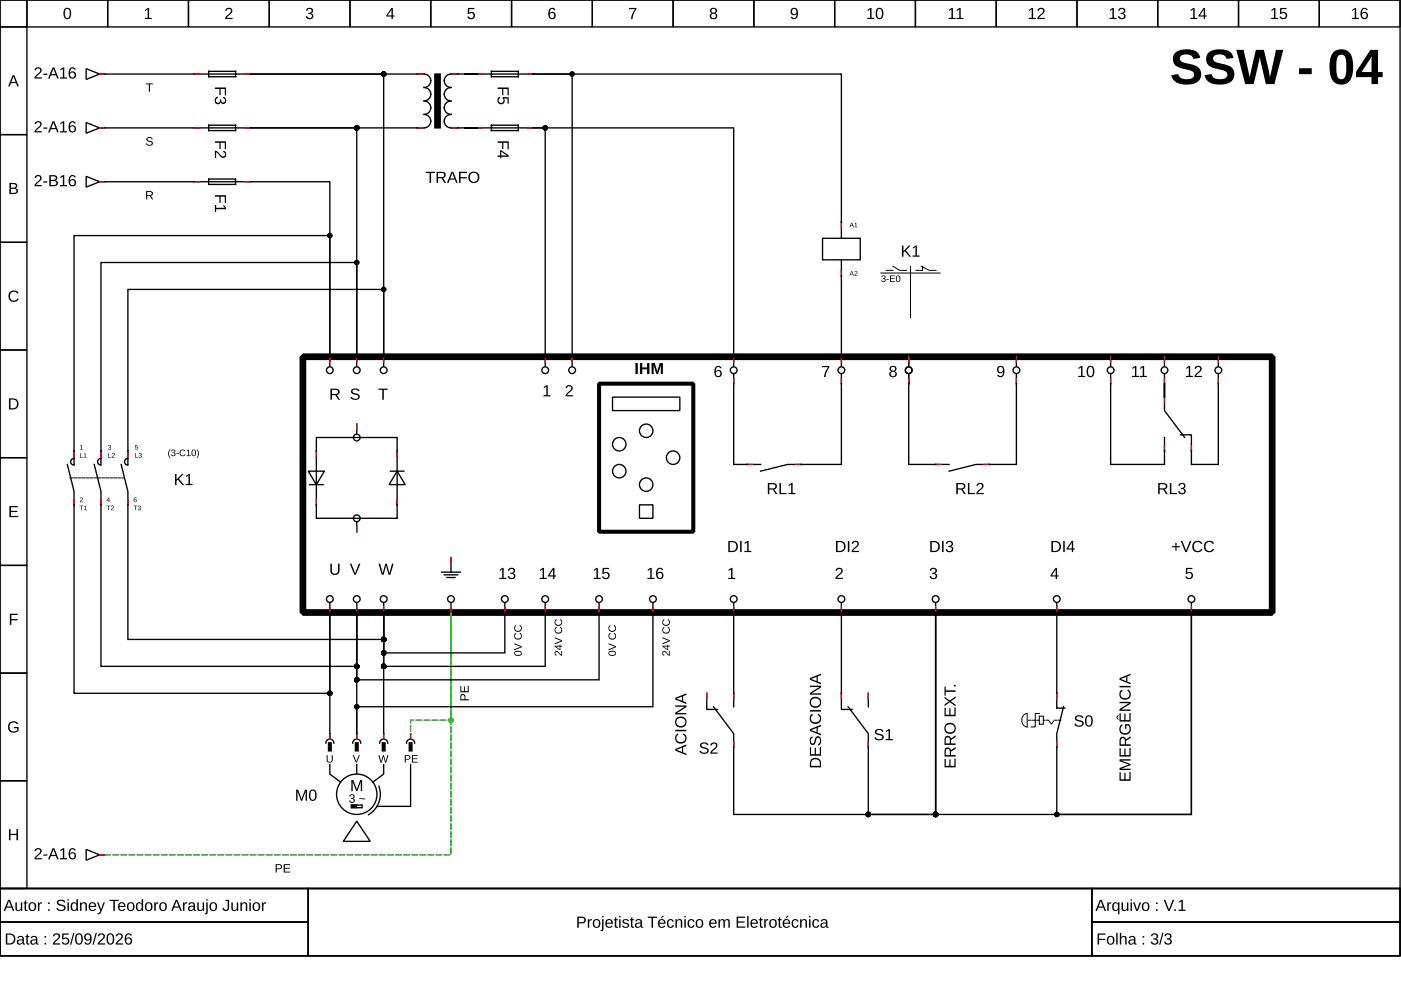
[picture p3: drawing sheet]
<svg xmlns="http://www.w3.org/2000/svg" width="297mm" height="210mm" viewBox="0 0 297 210" stroke-linecap="round" stroke-linejoin="round" font-family="sans-serif">
<g fill="none" stroke="#000" stroke-width=".29">
<path d="M0 0h296.8v188.4h-296.8zM0 0h5.7v5.7h-5.7zM5.7 0h17.1v5.7h-17.1zM22.8 0h17.2v5.7h-17.2zM40 0h17.1v5.7h-17.1zM57.1 0h17.1v5.7h-17.1zM74.2 0h17.1v5.7h-17.1zM91.3 0h17.2v5.7h-17.2zM108.5 0h17.1v5.7h-17.1zM125.6 0h17.1v5.7h-17.1zM142.7 0h17.1v5.7h-17.1zM159.8 0h17.2v5.7h-17.2z"/>
<path d="M177 0h17.1v5.7h-17.1zM194.1 0h17.1v5.7h-17.1zM211.2 0h17.1v5.7h-17.1zM228.3 0h17.2v5.7h-17.2zM245.5 0h17.1v5.7h-17.1zM262.6 0h17.1v5.7h-17.1zM279.7 0h17.1v5.7h-17.1zM0 5.7h5.7v22.8h-5.7zM18.3 14.6l2.8 1.1-2.8 1.1zM21.1 15.7h.9M0 28.5h5.7v22.9h-5.7zM18.3 37.4l2.8 1.1-2.8 1.2z"/>
<path d="M21.1 38.5h.9M41.4 38.5h11.4M41.4 27.1h11.4M44.2 38h5.7v1.1h-5.7zM44.2 26.5h5.7v1.2h-5.7zM0 51.4h5.7v22.8h-5.7zM0 74.2h5.7v22.8h-5.7zM75.6 75.6v2M178.4 75.6v2M178.4 79.3v2M235.5 75.6v2M235.5 79.3v2"/>
<path d="M258.3 75.6v2M258.3 79.3v2M0 97h5.7v22.9h-5.7zM129.9 84.2h14.2v2.9h-14.2zM0 119.9h5.7v22.8h-5.7zM75.6 110.7v2M135.6 107h2.8v2.9h-2.8zM75.6 127.9v2M198.4 127.9v2M0 142.7h5.7v22.8h-5.7zM149.8 147v3.4h2.3M151.3 149.8l4.3 5.8v2.8"/>
<path d="M155.6 147v2.8M0 165.5h5.7v22.9h-5.7zM0 188.4h296.8v14.3h-296.8zM0 188.4h65.4v7.1h-65.4zM0 195.5h65.4v7.2h-65.4zM65.4 188.4h166.1v14.3h-166.1zM231.5 188.4h65.3v7.1h-65.3zM231.5 195.5h65.3v7.2h-65.3z"/>
<circle cx="75.6" cy="78.5" r=".71"/>
<circle cx="178.4" cy="78.5" r=".71"/>
<circle cx="235.5" cy="78.5" r=".71"/>
<circle cx="258.3" cy="78.5" r=".71"/>
<circle cx="131.3" cy="94.2" r="1.43"/>
<circle cx="131.3" cy="99.9" r="1.43"/>
<circle cx="137" cy="91.3" r="1.43"/>
<circle cx="142.7" cy="97" r="1.43"/>
<circle cx="75.6" cy="109.9" r=".71"/>
<circle cx="137" cy="102.8" r="1.43"/>
<circle cx="75.6" cy="127" r=".71"/>
<circle cx="198.4" cy="127" r=".71"/>
</g>
<g fill="#000">
<path d="M30.8 2.1l.5-.4h.3v2.1h.6v.2h-1.5v-.2h.6v-1.8l-.5 .4zM48 1.8a.76 .76 0 0 1 1.2 .2 .76 .76 0 0 1-.5 1.1l-.6 .7h1.2v.2h-1.6l.1-.4 .5-.5a.7 .7 0 0 0 .4-1.2l-.5 .1-.1 .3h-.3zM65.1 1.8a.69 .69 0 0 1 1-.1 .69 .69 0 0 1 0 1.1h-.2a.67 .67 0 0 1 .5 .9 .67 .67 0 0 1-1 .4l-.5-.5-.1-.2h.3a.48 .48 0 0 0 .7 .4 .48 .48 0 0 0 .2-.7l-.6-.1v-.3a.46 .46 0 0 0 .6-.2 .46 .46 0 0 0-.3-.6 .46 .46 0 0 0-.5 .4h-.3zM99.2 1.7h1.4v.2h-1.1v.8a.81 .81 0 0 1 1 .2 .81 .81 0 0 1-.1 1.1 .81 .81 0 0 1-1.1-.1l-.2-.4h.3a.53 .53 0 0 0 .8 .2 .53 .53 0 0 0 0-.8 .53 .53 0 0 0-.8 .1h-.3zM133.4 1.7h1.5l-.6 1.5-.2 .8h-.3l.1-.6 .7-1.5h-1.2zM2.1 61.9a1.18 1.18 0 0 1 1.8 .3l-.3 .1a.87 .87 0 0 0-1.3-.1 .87 .87 0 0 0 .1 1.3 .87 .87 0 0 0 1.3-.2l.3 .1a1.21 1.21 0 0 1-1.8 .4 1.21 1.21 0 0 1-.1-1.9zM2 107.3h1.8v.3h-1.5v.7h1.4v.3h-1.4v.8h1.5v.2h-1.8zM2.1 130.1h1.7v.3h-1.4v.9h1.3v.2h-1.3v1h-.3zM2 153.2a1.23 1.23 0 0 1 1.9 .3l-.3 .1a.9 .9 0 0 0-1.3-.2 .9 .9 0 0 0-.2 1.2 1 1 0 0 0 1.5 .2v-.4h-.7v-.3h1v.8a1.29 1.29 0 0 1-1.8 .2 1.29 1.29 0 0 1-.1-1.9zM1.9 175.8h.3v1h1.3v-1h.3v2.3h-.3v-1h-1.3v1h-.3z"/>
<path d="M2.7 16h.3l1 2.3h-.3l-.3-.7h-1.1l-.2 .7h-.4zM2.9 16.2l-.5 1.2h.9z"/>
<path d="M7.6 14.4a.76 .76 0 0 1 1.2 .2 .76 .76 0 0 1-.5 1.1l-.7 .7h1.3v.3h-1.6l.1-.4 .5-.6a.7 .7 0 0 0 .4-1.2l-.5 .1-.2 .3h-.3zM9.2 15.6h.8v.3h-.8zM11.1 14.3h.4l1 2.4h-.4l-.2-.7h-1.1l-.3 .7h-.3zM11.3 14.5l-.4 1.2h.9zM12.8 14.7l.5-.4h.3v2.1h.6v.3h-1.5v-.3h.6v-1.8l-.5 .4zM14.9 14.4a.74 .74 0 0 1 1.2 .3l-.3 .1a.49 .49 0 0 0-.7-.2 .49 .49 0 0 0-.2 .6l-.1 .2a.77 .77 0 0 1 1.2 .1 .77 .77 0 0 1-.1 1.1 .77 .77 0 0 1-1.2-.2l-.1-.5v-.7zM14.8 15.9a.5 .5 0 0 0 1 0 .5 .5 0 0 0-1 0z"/>
<path d="M13.8 1.8a.88 .88 0 0 1 1 .1 .88 .88 0 0 1 .3 1 .88 .88 0 0 1-.8 1.2 .88 .88 0 0 1-.8-1.2v-.7zM14 2a1.59 1.59 0 0 0 .1 1.8h.2a1.09 1.09 0 0 0 .4-1.5l-.3-.4z"/>
<path d="M83 1.7h.3v1.6h.3v.2h-.3v.5h-.3v-.5h-1.1v-.2zM83 2l-.8 1.3h.8z"/>
<path d="M116.6 1.8a.74 .74 0 0 1 1.2 .3l-.3 .1a.49 .49 0 0 0-.7-.3 .49 .49 0 0 0-.2 .6l-.1 .3a.77 .77 0 0 1 1.2 0 .77 .77 0 0 1-.1 1.2 .77 .77 0 0 1-1.1-.2l-.2-.5v-.8zM116.5 3.3a.5 .5 0 0 0 1 0 .5 .5 0 0 0-1 0z"/>
<path d="M150.7 1.8a.7 .7 0 0 1 1-.1 .7 .7 0 0 1 .1 1l-.2 .1a.69 .69 0 0 1 .4 .9 .69 .69 0 0 1-1 .4 .64 .64 0 0 1-.5-.6 .64 .64 0 0 1 .4-.7l-.3-.4zM150.8 2.3a.45 .45 0 0 0 .9 0 .45 .45 0 0 0-.9 0zM150.8 3.4a.5 .5 0 0 0 1 0 .5 .5 0 0 0-1 0z"/>
<path d="M167.8 1.9a.86 .86 0 0 1 1.1-.1 .86 .86 0 0 1 .3 1 .9 .9 0 0 1-.3 1.1 .9 .9 0 0 1-1.1 0l-.1-.3 .2-.1a.5 .5 0 0 0 .7 .3 .5 .5 0 0 0 .3-.6v-.3a.76 .76 0 0 1-1.2 .1 .76 .76 0 0 1 .1-1.1zM168 2a.54 .54 0 0 0 .1 .9 .54 .54 0 0 0 .8-.3 .54 .54 0 0 0-.5-.7z"/>
<path d="M184 2.1l.5-.4h.3v2.1h.6v.2h-1.5v-.2h.6v-1.8l-.5 .4zM186 1.8a.88 .88 0 0 1 1 .1 .88 .88 0 0 1 .3 1 .88 .88 0 0 1-.8 1.2 .88 .88 0 0 1-.8-1.2v-.7zM186.2 2a1.59 1.59 0 0 0 .1 1.8h.2a1.09 1.09 0 0 0 .4-1.5l-.3-.4z"/>
<path d="M201.2 2.1l.6-.4h.2v2.1h.6v.2h-1.5v-.2h.6v-1.8l-.5 .4zM202.9 2.1l.5-.4h.3v2.1h.6v.2h-1.5v-.2h.6v-1.8l-.5 .4z"/>
<path d="M218.2 2.1l.6-.4h.2v2.1h.6v.2h-1.5v-.2h.6v-1.8l-.5 .4zM220.2 1.8a.76 .76 0 0 1 1.2 .2 .76 .76 0 0 1-.4 1.1l-.7 .7h1.2v.2h-1.6l.1-.4 .6-.5a.7 .7 0 0 0 .3-1.2l-.5 .1-.1 .3h-.3z"/>
<path d="M235.3 2.1l.6-.4h.3v2.1h.5v.2h-1.4v-.2h.6v-1.8l-.6 .4zM237.3 1.8a.69 .69 0 0 1 1-.1 .69 .69 0 0 1 0 1.1h-.2a.67 .67 0 0 1 .5 .9 .67 .67 0 0 1-1 .4l-.5-.5-.1-.2h.3a.48 .48 0 0 0 .7 .4 .48 .48 0 0 0 .2-.7l-.6-.1v-.3a.46 .46 0 0 0 .7-.2 .46 .46 0 0 0-.4-.6 .46 .46 0 0 0-.5 .4h-.3z"/>
<path d="M252.5 2.1l.5-.4h.3v2.1h.6v.2h-1.5v-.2h.6v-1.8l-.5 .4zM255.2 1.7h.3v1.6h.3v.2h-.3v.5h-.3v-.5h-1.1v-.2zM255.2 2l-.8 1.3h.8z"/>
<path d="M269.6 2.1l.5-.4h.3v2.1h.6v.2h-1.5v-.2h.6v-1.8l-.5 .4zM271.4 1.7h1.4v.2h-1.1v.8a.81 .81 0 0 1 1.1 .2 .81 .81 0 0 1-.2 1.1 .81 .81 0 0 1-1.1-.1l-.2-.4h.3a.53 .53 0 0 0 .8 .2 .53 .53 0 0 0 .1-.8 .53 .53 0 0 0-.8 .1h-.3z"/>
<path d="M286.7 2.1l.6-.4h.2v2.1h.6v.2h-1.5v-.2h.6v-1.8l-.5 .4zM288.8 1.8a.74 .74 0 0 1 1.2 .3l-.3 .1a.49 .49 0 0 0-.6-.3 .49 .49 0 0 0-.3 .6v.3a.77 .77 0 0 1 1.1 0 .77 .77 0 0 1-.1 1.2 .77 .77 0 0 1-1.1-.2l-.2-.5v-.8zM288.7 3.3a.5 .5 0 0 0 1 0 .5 .5 0 0 0-1 0z"/>
<path d="M7.6 37.3a.76 .76 0 0 1 1.2 .1 .76 .76 0 0 1-.5 1.1l-.7 .7h1.3v.3h-1.6l.1-.4 .5-.6a.7 .7 0 0 0 .4-1.1l-.5 .1-.2 .2h-.3zM9.2 38.4h.8v.3h-.8zM10.5 37.1a1.53 1.53 0 0 1 1.6 .4v.4l-.4 .3a.64 .64 0 0 1 .6 .8 .64 .64 0 0 1-.9 .5h-.9zM10.8 37.4v.7h.7l.3-.2-.1-.4zM10.8 38.4v.8l1-.1a.42 .42 0 0 0-.1-.7zM12.8 37.5l.5-.4h.3v2.1h.6v.3h-1.5v-.3h.6v-1.8l-.5 .4zM14.9 37.2a.74 .74 0 0 1 1.2 .4h-.3a.49 .49 0 0 0-.7-.2 .49 .49 0 0 0-.2 .6l-.1 .3a.77 .77 0 0 1 1.2 0 .77 .77 0 0 1-.1 1.1 .77 .77 0 0 1-1.2-.2l-.1-.5v-.7zM14.8 38.7a.5 .5 0 0 0 1 0 .5 .5 0 0 0-1 0z"/>
<path d="M45.6 30h2.3v1.6h-.2v-1.3h-.9v1.3h-.3v-1.3h-.9zM45.6 31.9l.4 .1 .5 .5a.7 .7 0 0 0 1.2 .4l-.1-.5-.3-.1v-.3a.77 .77 0 0 1 .5 1.2 .77 .77 0 0 1-1.3-.2l-.7-.7v1.2h-.2z"/>
<path d="M2 38.8a1.53 1.53 0 0 1 1.6 .3l.1 .5-.5 .3a.64 .64 0 0 1 .6 .8 .64 .64 0 0 1-.8 .4h-1zM2.3 39v.8h.8l.2-.2-.1-.5zM2.3 40v.9l1.1-.1a.42 .42 0 0 0-.2-.7z"/>
<path d="M45.6 41.4h2.3v1.7h-.2v-1.4h-.9v1.3h-.3v-1.3h-.9zM45.6 43.5h.2v.6h1.8l-.3-.6h.2l.4 .6v.3h-2.1v.5h-.2z"/>
<path d="M1.9 84.5h.8a1.18 1.18 0 0 1 1.2 1.1 1.18 1.18 0 0 1-1.1 1.2h-.9zM2.2 84.7v1.9h.5a.97 .97 0 0 0 .9-1.3 .97 .97 0 0 0-1.4-.6z"/>
<path d="M1.7 190.8h.4l.9 2.3h-.3l-.3-.7h-1l-.3 .7h-.3zM1.9 191l-.4 1.2h.8zM3.3 191.3h.3v1.2a.44 .44 0 0 0 .5 .5 .44 .44 0 0 0 .3-.6v-1.1h.3v1.8h-.3v-.3a.61 .61 0 0 1-.7 .4 .61 .61 0 0 1-.4-.7zM5.3 190.9h.2v.4h.3v.2h-.3v1.2l.1 .2h.3v.2h-.5l-.1-.1-.1-1.5h-.2v-.2h.2zM6.2 191.5a.91 .91 0 0 1 1.5 .6 .91 .91 0 0 1-1.1 1l-.4-.2-.1-.4zM6.6 191.6a.71 .71 0 0 0-.3 .9 .71 .71 0 0 0 .8 .4 .82 .82 0 0 0-.2-1.4zM8 191.3h.3v.4l.2-.3 .4-.1v.3h-.3l-.2 .3-.1 1.2h-.3zM10.2 191.3h.3v.4h-.3zM10.2 192.8h.3v.3h-.3zM12.2 191a1.07 1.07 0 0 1 1.7 .3h-.4a.58 .58 0 0 0-.6-.3 .58 .58 0 0 0-.5 .5l.6 .3a.72 .72 0 0 1 .9 .7 .72 .72 0 0 1-1 .7 .87 .87 0 0 1-1-.6l.4-.1a.71 .71 0 0 0 .7 .4 .71 .71 0 0 0 .6-.5l-.6-.3a.76 .76 0 0 1-.7-.3 .76 .76 0 0 1-.1-.8zM14.3 190.7h.3v.2h-.3zM14.3 191.3h.3v1.8h-.3zM15.1 191.5l.5-.2 .6 .3v-.9h.3v2.4h-.3v-.3a.69 .69 0 0 1-.9 .3 .69 .69 0 0 1-.3-.9zM15.4 191.7a.88 .88 0 0 0 .3 1.2 .75 .75 0 0 0 .5-.7 .75 .75 0 0 0-.5-.7zM17 191.3h.2l.1 .3a.61 .61 0 0 1 .7-.3 .61 .61 0 0 1 .4 .6v1.2h-.3v-1.1a.44 .44 0 0 0-.5-.5 .44 .44 0 0 0-.3 .6v1h-.3zM19 191.5a.82 .82 0 0 1 1-.1 .82 .82 0 0 1 .4 .9h-1.3a.53 .53 0 0 0 .3 .6 .53 .53 0 0 0 .7-.2h.2a.9 .9 0 0 1-1.2 .3 .9 .9 0 0 1-.2-1.3zM19.2 191.7l-.1 .4h1l-.3-.6zM20.6 191.3h.3l.5 1.5 .5-1.5h.4l-.7 1.8a.77 .77 0 0 1-.9 .7v-.2h.3l.3-.5zM23.2 190.8h2v.2h-.8v2.1h-.4v-2.1h-.8zM25.2 191.5a.82 .82 0 0 1 1-.1 .82 .82 0 0 1 .4 .9h-1.3a.53 .53 0 0 0 .3 .6 .53 .53 0 0 0 .7-.2h.3a.9 .9 0 0 1-1.3 .3 .9 .9 0 0 1-.2-1.3zM25.5 191.7l-.2 .4h1l-.3-.6zM27.1 191.5a.91 .91 0 0 1 1.4 .6 .91 .91 0 0 1-1 1l-.4-.2-.2-.4zM27.4 191.6a.71 .71 0 0 0-.2 .9 .71 .71 0 0 0 .8 .4 .82 .82 0 0 0-.3-1.4zM29 191.5l.5-.2 .5 .3v-.9h.3l.1 2.4h-.3l-.1-.3a.69 .69 0 0 1-.8 .3 .69 .69 0 0 1-.4-.9zM29.2 191.7a.88 .88 0 0 0 .4 1.2 .75 .75 0 0 0 .5-.7 .75 .75 0 0 0-.5-.7zM30.9 191.5a.91 .91 0 0 1 1.4 .6 .91 .91 0 0 1-1 1l-.4-.2-.2-.4zM31.2 191.6a.71 .71 0 0 0-.2 .9 .71 .71 0 0 0 .8 .4 .82 .82 0 0 0-.3-1.4zM32.7 191.3h.3v.4l.2-.3 .4-.1v.3h-.4l-.1 .3-.1 1.2h-.3zM34 191.5a.91 .91 0 0 1 1.4 .6 .91 .91 0 0 1-1.1 1l-.3-.2-.2-.4zM34.3 191.6a.71 .71 0 0 0-.3 .9 .71 .71 0 0 0 .8 .4 .82 .82 0 0 0-.2-1.4zM37.2 190.8h.4l1 2.3h-.4l-.2-.7h-1.1l-.3 .7h-.3zM37.4 191l-.4 1.2h.9zM38.8 191.3h.3v.4l.2-.3 .3-.1v.3h-.3l-.2 .3v1.2h-.3zM40.1 191.4a.72 .72 0 0 1 .8-.1 .72 .72 0 0 1 .4 .6v.9l.3 .1v.2h-.4l-.2-.3a.61 .61 0 0 1-.7 .4 .61 .61 0 0 1-.4-.7 .61 .61 0 0 1 .7-.5h.4a.41 .41 0 0 0-.2-.5 .41 .41 0 0 0-.6 .3h-.3zM40.3 192.3a.4 .4 0 0 0 .1 .7 .4 .4 0 0 0 .6-.3v-.5zM41.8 191.3h.3v1.2a.44 .44 0 0 0 .5 .5 .44 .44 0 0 0 .4-.6v-1.1h.3v1.8h-.3v-.3a.61 .61 0 0 1-.7 .4 .61 .61 0 0 1-.5-.7zM43.7 190.7h.3v.2h-.3zM43.7 191.3h.3v2.1a.44 .44 0 0 1-.6 .4v-.2l.3-.1zM44.6 191.5a.91 .91 0 0 1 1.4 .6 .91 .91 0 0 1-1 1l-.4-.2-.2-.4zM44.9 191.6a.71 .71 0 0 0-.2 .9 .71 .71 0 0 0 .8 .4 .82 .82 0 0 0-.3-1.4zM47.8 190.8h.8v1.6a.71 .71 0 0 1-.7 .8 .71 .71 0 0 1-.7-.7h.3a.39 .39 0 0 0 .4 .4 .39 .39 0 0 0 .4-.5v-1.4h-.5zM49.1 191.3h.3v1.2a.44 .44 0 0 0 .4 .5 .44 .44 0 0 0 .4-.6v-1.1h.3v1.8h-.3v-.3a.61 .61 0 0 1-.7 .4 .61 .61 0 0 1-.4-.7zM51 191.3h.3v.3a.61 .61 0 0 1 .7-.3 .61 .61 0 0 1 .4 .6v1.2h-.3v-1.1a.44 .44 0 0 0-.5-.5 .44 .44 0 0 0-.3 .6v1h-.3zM52.9 190.7h.3v.2h-.3zM52.9 191.3h.3v1.8h-.3zM53.7 191.5a.91 .91 0 0 1 1.5 .6 .91 .91 0 0 1-1.1 1l-.4-.2-.1-.4zM54.1 191.6a.71 .71 0 0 0-.3 .9 .71 .71 0 0 0 .8 .4 .82 .82 0 0 0-.2-1.4zM55.5 191.3h.3v.4l.2-.3 .4-.1v.3h-.3l-.2 .3-.1 1.2h-.3z"/>
<path d="M1.2 197.9h.8a1.18 1.18 0 0 1 1.3 1.1 1.18 1.18 0 0 1-1.2 1.3h-.9zM1.6 198.2v1.8h.5a.97 .97 0 0 0 .8-1.2 .97 .97 0 0 0-1.3-.6zM3.9 198.5a.72 .72 0 0 1 .7-.1 .72 .72 0 0 1 .5 .6v.9l.2 .2v.2h-.4l-.1-.4a.61 .61 0 0 1-.8 .5 .61 .61 0 0 1-.4-.8 .61 .61 0 0 1 .7-.4h.5a.41 .41 0 0 0-.3-.5 .41 .41 0 0 0-.5 .2h-.4zM4 199.5a.4 .4 0 0 0 .1 .6 .4 .4 0 0 0 .6-.3l.1-.4zM5.7 198.1h.2v.4h.3v.2h-.3v1.1l.1 .2h.3v.3h-.6l-.1-.2v-1.4h-.2v-.2h.2zM6.7 198.5a.72 .72 0 0 1 .8-.1 .72 .72 0 0 1 .4 .6v.9l.3 .2v.2h-.4l-.2-.4a.61 .61 0 0 1-.7 .5 .61 .61 0 0 1-.5-.8 .61 .61 0 0 1 .8-.4h.4a.41 .41 0 0 0-.3-.5 .41 .41 0 0 0-.5 .2h-.3zM6.9 199.5a.4 .4 0 0 0 .1 .6 .4 .4 0 0 0 .5-.3l.1-.4zM9.4 198.5h.4v.3h-.4zM9.4 199.9h.4v.4h-.4zM11.5 198a.76 .76 0 0 1 1.2 .2 .76 .76 0 0 1-.5 1.1l-.7 .7h1.3v.3h-1.6l.1-.4 .5-.6a.7 .7 0 0 0 .4-1.1h-.5l-.2 .3h-.3zM13.2 197.9h1.4v.3h-1.1l-.1 .7a.81 .81 0 0 1 1.1 .2 .81 .81 0 0 1-.1 1.1 .81 .81 0 0 1-1.1 0l-.2-.5h.3a.53 .53 0 0 0 .7 .2 .53 .53 0 0 0 .1-.8 .53 .53 0 0 0-.8 .1h-.3zM15.5 197.8h.3l-.7 2.5h-.3zM16.3 198a.88 .88 0 0 1 1 .1 .88 .88 0 0 1 .3 1 .88 .88 0 0 1-.9 1.2 .88 .88 0 0 1-.8-1.2l.1-.7zM16.4 198.2a1.59 1.59 0 0 0 .2 1.8l.1 .1a1.09 1.09 0 0 0 .5-1.6l-.3-.4zM18.1 198.1a.86 .86 0 0 1 1-.1 .86 .86 0 0 1 .3 1 .9 .9 0 0 1-.3 1.1 .9 .9 0 0 1-1.1 0l-.1-.3h.3a.5 .5 0 0 0 .6 .2 .5 .5 0 0 0 .3-.6v-.3a.76 .76 0 0 1-1.1 .1 .76 .76 0 0 1 .1-1.1zM18.3 198.3a.54 .54 0 0 0 .1 .8 .54 .54 0 0 0 .8-.3 .54 .54 0 0 0-.6-.7zM20.3 197.8h.2l-.6 2.5h-.3zM21 198a.76 .76 0 0 1 1.2 .2 .76 .76 0 0 1-.5 1.1l-.7 .7h1.3v.3h-1.6l.1-.4 .5-.6a.7 .7 0 0 0 .4-1.1h-.5l-.2 .3h-.3zM22.9 198a.88 .88 0 0 1 1.1 .1 .88 .88 0 0 1 .2 1 .88 .88 0 0 1-.8 1.2 .88 .88 0 0 1-.8-1.2l.1-.7zM23.1 198.2a1.59 1.59 0 0 0 .1 1.8l.2 .1a1.09 1.09 0 0 0 .5-1.6l-.3-.4zM24.8 198a.76 .76 0 0 1 1.2 .2 .76 .76 0 0 1-.5 1.1l-.6 .7h1.2v.3h-1.6l.1-.4 .5-.6a.7 .7 0 0 0 .4-1.1h-.5l-.2 .3h-.3zM26.8 198a.74 .74 0 0 1 1.1 .4h-.2a.49 .49 0 0 0-.7-.2 .49 .49 0 0 0-.3 .6v.3a.77 .77 0 0 1 1.2 0 .77 .77 0 0 1-.1 1.1 .77 .77 0 0 1-1.2-.2l-.1-.5v-.7zM26.7 199.5a.5 .5 0 0 0 1 0 .5 .5 0 0 0-1 0z"/>
<path d="M122.4 194.3a2.06 2.06 0 0 1 1.6 .2 .73 .73 0 0 1 .1 .9 .73 .73 0 0 1-.7 .4h-.7v.9h-.3zM122.7 194.6v.9h1a.47 .47 0 0 0-.1-.8zM124.6 194.9h.3v.4l.2-.4h.4v.3h-.4l-.1 .2-.1 1.3h-.3zM125.9 195.1a.91 .91 0 0 1 1.4 .5 .91 .91 0 0 1-1.1 1.1l-.3-.2-.2-.4zM126.2 195.2a.71 .71 0 0 0-.3 .8 .71 .71 0 0 0 .9 .4 .82 .82 0 0 0-.3-1.3zM127.7 194.2h.3v.3h-.3zM127.7 194.9h.3v2a.44 .44 0 0 1-.7 .5v-.2l.4-.2zM128.5 195.1a.82 .82 0 0 1 1-.2 .82 .82 0 0 1 .4 1h-1.2a.53 .53 0 0 0 .3 .6 .53 .53 0 0 0 .6-.3l.3 .1a.9 .9 0 0 1-1.3 .3 .9 .9 0 0 1-.2-1.3zM128.8 195.2l-.1 .4h.9l-.3-.5zM130.5 194.5h.2v.4h.3v.2h-.3v1.2l.1 .2h.2v.2h-.5l-.1-.2v-1.4h-.3v-.2h.3zM131.3 194.2h.3v.3h-.3zM131.3 194.9h.3v1.8h-.3zM132.1 195a.82 .82 0 0 1 1.3 .3h-.3a.38 .38 0 0 0-.5-.3 .38 .38 0 0 0-.2 .5l.1 .1a.62 .62 0 0 1 .8 .2 .62 .62 0 0 1-.1 .8 .89 .89 0 0 1-1.3-.3l.3-.1a.44 .44 0 0 0 .5 .4 .44 .44 0 0 0 .3-.5l-.1-.1a.79 .79 0 0 1-.9-.8zM133.9 194.5h.2v.4h.3v.2h-.3v1.2l.1 .2h.2v.2h-.5l-.1-.2v-1.4h-.2v-.2h.2zM134.9 195a.72 .72 0 0 1 .8-.1 .72 .72 0 0 1 .4 .6v.9l.3 .1v.2h-.4l-.2-.3a.61 .61 0 0 1-.8 .4 .61 .61 0 0 1-.4-.8 .61 .61 0 0 1 .8-.4h.4a.41 .41 0 0 0-.3-.5 .41 .41 0 0 0-.5 .3l-.3-.1zM135.1 195.9a.4 .4 0 0 0 .1 .7 .4 .4 0 0 0 .5-.4l.1-.4zM137.3 194.3h2v.3h-.8v2.1h-.4v-2.1h-.8zM139.7 195.1a.82 .82 0 0 1 1-.2 .82 .82 0 0 1 .4 1h-1.3a.53 .53 0 0 0 .3 .6 .53 .53 0 0 0 .7-.3l.3 .1a.9 .9 0 0 1-1.3 .3 .9 .9 0 0 1-.2-1.3zM140 195.2l-.2 .4h1l-.3-.5zM140.4 194.2h.4l-.7 .5zM141.6 195.1a.74 .74 0 0 1 1.3 .3h-.3a.46 .46 0 0 0-.7-.3 .46 .46 0 0 0-.2 .7 .47 .47 0 0 0 .2 .6 .47 .47 0 0 0 .7-.3l.3 .1a.8 .8 0 0 1-1.1 .5 .8 .8 0 0 1-.4-1.2zM143.2 194.9h.3v.3a.61 .61 0 0 1 .7-.3 .61 .61 0 0 1 .4 .6v1.2h-.3v-1.1a.44 .44 0 0 0-.4-.5 .44 .44 0 0 0-.4 .6v1h-.3zM145.1 194.2h.3v.3h-.3zM145.1 194.9h.3v1.8h-.3zM146 195.1a.74 .74 0 0 1 1.2 .3h-.3a.46 .46 0 0 0-.6-.3 .46 .46 0 0 0-.2 .7 .47 .47 0 0 0 .2 .6 .47 .47 0 0 0 .6-.3l.4 .1a.8 .8 0 0 1-1.1 .5 .8 .8 0 0 1-.4-1.2zM147.7 195.1a.91 .91 0 0 1 1.4 .5 .91 .91 0 0 1-1.1 1.1l-.3-.2-.2-.4zM148 195.2a.71 .71 0 0 0-.2 .8 .71 .71 0 0 0 .8 .4 .82 .82 0 0 0-.3-1.3zM150.6 195.1a.82 .82 0 0 1 .9-.2 .82 .82 0 0 1 .4 1h-1.2a.53 .53 0 0 0 .3 .6 .53 .53 0 0 0 .6-.3l.3 .1a.9 .9 0 0 1-1.3 .3 .9 .9 0 0 1-.2-1.3zM150.8 195.2l-.1 .4h.9l-.3-.5zM152.3 194.9h.3v.3a.56 .56 0 0 1 .5-.3 .56 .56 0 0 1 .6 .3 .56 .56 0 0 1 .6-.3 .56 .56 0 0 1 .4 .6v1.2h-.3v-1.4a.4 .4 0 0 0-.5-.2 .4 .4 0 0 0-.2 .6v1h-.3v-1.4a.4 .4 0 0 0-.6-.2 .4 .4 0 0 0-.2 .6v1h-.3zM156.2 194.3h1.8v.3h-1.5v.8h1.4v.2h-1.4v.8h1.5v.3h-1.8zM158.4 194.2h.3v2.5h-.3zM159.3 195.1a.82 .82 0 0 1 1-.2 .82 .82 0 0 1 .4 1h-1.3a.53 .53 0 0 0 .3 .6 .53 .53 0 0 0 .7-.3l.2 .1a.9 .9 0 0 1-1.2 .3 .9 .9 0 0 1-.2-1.3zM159.5 195.2l-.1 .4h1l-.3-.5zM161.2 194.5h.2v.4h.3v.2h-.3v1.2l.1 .2h.3v.2h-.5l-.2-.2v-1.4h-.2v-.2h.2zM162 194.9h.3v.4l.2-.4h.4v.3h-.3l-.2 .2-.1 1.3h-.3zM163.3 195.1a.91 .91 0 0 1 1.4 .5 .91 .91 0 0 1-1.1 1.1l-.3-.2-.2-.4zM163.6 195.2a.71 .71 0 0 0-.3 .8 .71 .71 0 0 0 .9 .4 .82 .82 0 0 0-.3-1.3zM165.2 194.5h.2v.4h.3v.2h-.3v1.2l.1 .2h.3v.2h-.5l-.2-.2v-1.4h-.2v-.2h.2zM166.1 195.1a.82 .82 0 0 1 1-.2 .82 .82 0 0 1 .4 1h-1.3a.53 .53 0 0 0 .4 .6 .53 .53 0 0 0 .6-.3l.3 .1a.9 .9 0 0 1-1.3 .3 .9 .9 0 0 1-.2-1.3zM166.4 195.2l-.1 .4h.9l-.3-.5zM166.9 194.2h.3l-.7 .5zM168 195.1a.74 .74 0 0 1 1.3 .3h-.3a.46 .46 0 0 0-.6-.3 .46 .46 0 0 0-.2 .7 .47 .47 0 0 0 .2 .6 .47 .47 0 0 0 .6-.3l.3 .1a.8 .8 0 0 1-1.1 .5 .8 .8 0 0 1-.3-1.2zM169.6 194.9h.3v.3a.61 .61 0 0 1 .7-.3 .61 .61 0 0 1 .5 .6v1.2h-.3v-1.1a.44 .44 0 0 0-.5-.5 .44 .44 0 0 0-.4 .6v1h-.3zM171.5 194.2h.3v.3h-.3zM171.5 194.9h.3v1.8h-.3zM172.4 195.1a.74 .74 0 0 1 1.3 .3h-.3a.46 .46 0 0 0-.7-.3 .46 .46 0 0 0-.2 .7 .47 .47 0 0 0 .3 .6 .47 .47 0 0 0 .6-.3l.3 .1a.8 .8 0 0 1-1.1 .5 .8 .8 0 0 1-.4-1.2zM174.2 195a.72 .72 0 0 1 .8-.1 .72 .72 0 0 1 .4 .6v.9l.3 .1v.2h-.4l-.2-.3a.61 .61 0 0 1-.7 .4 .61 .61 0 0 1-.5-.8 .61 .61 0 0 1 .8-.4h.4a.41 .41 0 0 0-.3-.5 .41 .41 0 0 0-.5 .3l-.3-.1zM174.4 195.9a.4 .4 0 0 0 .1 .7 .4 .4 0 0 0 .5-.4l.1-.4z"/>
<path d="M232.7 197.9h1.7v.3h-1.4v.9h1.3v.2h-1.3v1h-.3zM234.9 198.7a.91 .91 0 0 1 1.4 .5 .91 .91 0 0 1-1.1 1.1l-.3-.2-.2-.5zM235.2 198.7a.71 .71 0 0 0-.3 .9 .71 .71 0 0 0 .9 .4 .82 .82 0 0 0-.3-1.4zM236.7 197.8h.3v2.5h-.3zM237.4 197.8h.3v1a.61 .61 0 0 1 .7-.4 .61 .61 0 0 1 .5 .7v1.2h-.3v-1.2a.43 .43 0 0 0-.5-.5 .43 .43 0 0 0-.4 .6v1.1h-.3zM239.5 198.5a.72 .72 0 0 1 .8-.1 .72 .72 0 0 1 .4 .6v.9l.3 .2v.2h-.4l-.2-.4a.61 .61 0 0 1-.7 .5 .61 .61 0 0 1-.5-.8 .61 .61 0 0 1 .8-.4h.4a.41 .41 0 0 0-.3-.5 .41 .41 0 0 0-.5 .2h-.3zM239.7 199.5a.4 .4 0 0 0 .1 .6 .4 .4 0 0 0 .5-.3l.1-.4zM242.3 198.5h.3v.3h-.3zM242.3 199.9h.3v.4h-.3zM244.3 198a.69 .69 0 0 1 1 0 .69 .69 0 0 1-.1 1l-.2 .1a.67 .67 0 0 1 .6 .9 .67 .67 0 0 1-1 .3l-.6-.4v-.2l.3-.1a.48 .48 0 0 0 .6 .5 .48 .48 0 0 0 .2-.8l-.6-.1v-.3a.46 .46 0 0 0 .7-.2 .46 .46 0 0 0-.3-.6 .46 .46 0 0 0-.6 .4h-.3zM246.4 197.8h.3l-.7 2.5h-.3zM247.1 198a.69 .69 0 0 1 1 0 .69 .69 0 0 1 0 1l-.2 .1a.67 .67 0 0 1 .5 .9 .67 .67 0 0 1-1 .3l-.5-.4-.1-.2 .3-.1a.48 .48 0 0 0 .7 .5 .48 .48 0 0 0 .2-.8l-.6-.1v-.3a.46 .46 0 0 0 .7-.2 .46 .46 0 0 0-.4-.6 .46 .46 0 0 0-.5 .4h-.3z"/>
<path d="M233.2 190.8h.4l.9 2.3h-.3l-.3-.7h-1l-.3 .7h-.4zM233.4 191l-.5 1.2h.9zM234.8 191.3h.2l.1 .4 .1-.3 .4-.1v.3h-.3l-.2 .3v1.2h-.3zM236 191.5l.5-.2 .5 .3 .1-.3h.2v2.5h-.3v-1a.69 .69 0 0 1-.8 .3 .69 .69 0 0 1-.4-.9zM236.2 191.7a.88 .88 0 0 0 .3 1.2 .75 .75 0 0 0 .6-.7 .75 .75 0 0 0-.5-.7zM237.8 191.3h.3v1.2a.44 .44 0 0 0 .5 .5 .44 .44 0 0 0 .3-.6v-1.1h.3v1.8h-.2l-.1-.3a.61 .61 0 0 1-.7 .4 .61 .61 0 0 1-.4-.7zM239.7 190.7h.3v.2h-.3zM239.7 191.3h.3v1.8h-.3zM240.2 191.3h.4l.5 1.6 .5-1.6h.3l-.6 1.8h-.4zM242.3 191.5a.91 .91 0 0 1 1.4 .6 .91 .91 0 0 1-1.1 1l-.3-.2-.2-.4zM242.6 191.6a.71 .71 0 0 0-.2 .9 .71 .71 0 0 0 .8 .4 .82 .82 0 0 0-.3-1.4zM245.1 191.3h.3v.4h-.3zM245.1 192.8h.3v.3h-.3zM246.7 190.8h.3l.8 2.1 .8-2.1h.4l-1 2.3h-.3zM249 192.8h.3v.3h-.3zM249.9 191.2l.6-.4h.3v2.1h.6v.2h-1.5v-.2h.6v-1.8l-.6 .3z"/>
</g>
<path d="M127 81.3h20v31.4h-20z" fill="none" stroke="#000" stroke-width=".86"/>
<path d="M64.2 75.6h205.5v54.3h-205.5z" fill="none" stroke="#000" stroke-width="1.4"/>
<g fill="none" stroke="#f00" stroke-width=".29">
<path d="M21.1 15.7h1.2M21.1 38.5h1.2M41.1 38.5h1.1M41.1 27.1h1.1M51.9 38.5h1.2M51.9 27.1h1.2M75.6 75.6v1.2M178.4 75.6v1.2M235.5 75.6v1.2M258.3 75.6v1.2M178.4 80.2v1.1M235.5 80.2v1.1"/>
<path d="M258.3 80.2v1.1M75.6 111.6v1.1M75.6 128.7v1.2M198.4 128.7v1.2M149.8 147v1.1M155.6 147v1.1M155.6 157.3v1.1"/>
</g>
<g fill="none" stroke="#00f" stroke-width=".29">
<path d="M22.3 15.7h.1M22.3 38.5h.1M41.1 38.5h.1M41.1 27.1h.1M53.1 38.5h.1M53.1 27.1h.1M75.6 75.6h.1M178.4 75.6h.1M235.5 75.6h.1M258.3 75.6h.1M178.4 81.3h.1M235.5 81.3h.1"/>
<path d="M258.3 81.3h.1M75.6 112.7h.1M75.6 129.9h.1M198.4 129.9h.1M149.8 147h.1M155.6 147h.1M155.6 158.4h.1"/>
</g>
<path d="M65.4 99.9h3.4l-1.7 2.9z" fill="#fff" stroke="#000" stroke-width=".29"/>
<g fill="none" stroke="#000" stroke-width=".29">
<path d="M41.4 15.7h11.4M44.2 15.1h5.7v1.2h-5.7zM69.9 75.6v2M81.3 75.6v2M115.6 75.6v2M121.3 75.6v2M155.6 75.6v2M155.6 79.3v2M192.7 75.6v2M192.7 79.3v2M215.5 75.6v2M215.5 79.3v2"/>
<path d="M246.9 75.6v2M246.9 79.3v2M67.1 95.6v11.4M198.4 98.5h2.8M209.8 98.5h-2.9l-5.7 1.4M246.9 84.2v2.9l4.3 5.7M246.9 92.8v2.8M250.3 92.2h2.3v3.4M65.6 102.8h2.9M95.6 118.5v2.8M69.9 127.9v2M81.3 127.9v2"/>
<path d="M93.6 121.3h4M94.2 121.9h2.8M94.8 122.4h1.7M155.6 127.9v2M178.4 127.9v2M224.1 127.9v2M252.6 127.9v2M69.8 156.7a.86 .86 0 0 0-.7 .9M69.9 155.6v1.1M70 156.7a.86 .86 0 0 1 .8 .9M75.5 156.7a.86 .86 0 0 0-.7 .9M75.6 155.6v1.1"/>
<path d="M75.7 156.7a.86 .86 0 0 1 .8 .9M81.3 156.7a.86 .86 0 0 0-.8 .9M81.3 155.6v1.1M81.5 156.7a.86 .86 0 0 1 .7 .9M87 156.7a.86 .86 0 0 0-.8 .9M87.1 155.6v1.1M87.2 156.7a.86 .86 0 0 1 .7 .9M69.9 162.1v2l2.3 1.7M74.5 170.7h2.3v.6h-2.3zM75.6 162.1v2M80.3 166.7a5 5 0 0 1-2.2 6M81.3 162.1v2l-2.2 1.7"/>
<path d="M87.1 162.1v8.9h-7.2M18.3 180.1l2.8 1.1-2.8 1.2zM21.1 181.2h.9"/>
<circle cx="69.9" cy="78.5" r=".71"/>
<circle cx="81.3" cy="78.5" r=".71"/>
<circle cx="115.6" cy="78.5" r=".71"/>
<circle cx="121.3" cy="78.5" r=".71"/>
<circle cx="155.6" cy="78.5" r=".71"/>
<circle cx="192.7" cy="78.5" r=".71"/>
<circle cx="215.5" cy="78.5" r=".71"/>
<circle cx="246.9" cy="78.5" r=".71"/>
<circle cx="69.9" cy="127" r=".71"/>
<circle cx="81.3" cy="127" r=".71"/>
<circle cx="155.6" cy="127" r=".71"/>
<circle cx="178.4" cy="127" r=".71"/>
<circle cx="224.1" cy="127" r=".71"/>
<circle cx="252.6" cy="127" r=".71"/>
<circle cx="75.6" cy="168.4" r="4.3"/>
</g>
<g fill="none" stroke="#f00" stroke-width=".29">
<path d="M41.1 15.7h1.1M51.9 15.7h1.2M69.9 75.6v1.2M81.3 75.6v1.2M115.6 75.6v1.2M121.3 75.6v1.2M155.6 75.6v1.2M192.7 75.6v1.2M215.5 75.6v1.2M246.9 75.6v1.2M67.1 95.6v1.2M155.6 80.2v1.1"/>
<path d="M192.7 80.2v1.1M198.4 98.5h1.1M208.6 98.5h1.2M215.5 80.2v1.1M246.9 80.2v1.1M246.9 84.2v1.1M246.9 94.5v1.1M252.6 94.5v1.1M67.1 105.9v1.1M95.6 118.2v1.1M69.9 128.7v1.2M81.3 128.7v1.2"/>
<path d="M155.6 128.7v1.2M178.4 128.7v1.2M224.1 128.7v1.2M252.6 128.7v1.2M69.9 155.6v1.1M75.6 155.6v1.1M81.3 155.6v1.1M87.1 155.6v1.1M21.1 181.2h1.2"/>
</g>
<g fill="none" stroke="#00f" stroke-width=".29">
<path d="M41.1 15.7h.1M53.1 15.7h.1M69.9 75.6h.1M81.3 75.6h.1M115.6 75.6h.1M121.3 75.6h.1M155.6 75.6h.1M192.7 75.6h.1M215.5 75.6h.1M246.9 75.6h.1M67.1 95.6h.1M155.6 81.3h.1"/>
<path d="M192.7 81.3h.1M198.4 98.5h.1M209.8 98.5h.1M215.5 81.3h.1M246.9 81.3h.1M246.9 84.2h.1M246.9 95.6h.1M252.6 95.6h.1M67.1 107h.1M95.6 118.2h.1M69.9 129.9h.1M81.3 129.9h.1"/>
<path d="M155.6 129.9h.1M178.4 129.9h.1M224.1 129.9h.1M252.6 129.9h.1M69.9 155.6h.1M75.6 155.6h.1M81.3 155.6h.1M87.1 155.6h.1M22.3 181.2h.1"/>
</g>
<g fill="#000">
<path d="M69.2 160.1h.3v1a.44 .44 0 0 0 .4 .4 .44 .44 0 0 0 .4-.4v-1h.2v1a.65 .65 0 0 1-.6 .6 .65 .65 0 0 1-.7-.6zM74.8 160.1h.2l.5 1.4 .6-1.4h.2l-.6 1.6h-.3zM74.5 165.4h.4l.7 2 .8-2h.4v2.3h-.3v-2l-.7 2h-.3l-.7-2v2h-.3zM80.2 160.1h.2l.4 1.4 .4-1.4h.2l.4 1.4 .3-1.4h.3l-.5 1.6h-.3l-.3-1.3-.4 1.3h-.2z"/>
<path d="M45.6 18.5h2.3v1.7h-.2v-1.3h-.9v1.3h-.3v-1.3h-.9zM45.7 20.7l.5-.2v.3a.48 .48 0 0 0-.4 .7 .48 .48 0 0 0 .7 .2l.1-.6h.3a.46 .46 0 0 0 .2 .6 .46 .46 0 0 0 .6-.3 .46 .46 0 0 0-.4-.6v-.3a.73 .73 0 0 1 .7 .9 .73 .73 0 0 1-1 .5l-.2-.3a.67 .67 0 0 1-.9 .5 .67 .67 0 0 1-.4-1z"/>
<path d="M62.8 167.4h.4l.7 2 .8-2h.4v2.4h-.3v-2.1l-.7 2.1h-.3l-.7-2.1v2.1h-.3zM65.8 167.5a.88 .88 0 0 1 1.1 .1 .88 .88 0 0 1 .2 1 .88 .88 0 0 1-.8 1.2 .88 .88 0 0 1-.8-1.2l.1-.7zM66 167.7a1.59 1.59 0 0 0 .1 1.8l.2 .1a1.09 1.09 0 0 0 .5-1.5l-.3-.4z"/>
<path d="M74.2 168.5a.5 .5 0 0 1 .8 0 .5 .5 0 0 1-.2 .8 .52 .52 0 0 1 .4 .7 .52 .52 0 0 1-.9 .2l-.3-.5h.3a.36 .36 0 0 0 .4 .3 .36 .36 0 0 0 .2-.5l-.5-.1v-.2a.34 .34 0 0 0 .5-.2 .34 .34 0 0 0-.2-.4 .34 .34 0 0 0-.4 .3h-.2zM76.2 169.3l1.3-.1a.6 .6 0 0 1-1 .2l-.3 .1z"/>
<path d="M85.8 160.1h.7a.48 .48 0 0 1 .5 .5 .48 .48 0 0 1-.5 .5h-.5v.6h-.2zM86 160.3v.6h.7a.32 .32 0 0 0 0-.6zM87.3 160.1h1.2v.2h-1v.5h1v.2h-1v.5h1.1v.2h-1.3z"/>
<path d="M7.6 180a.76 .76 0 0 1 1.2 .1 .76 .76 0 0 1-.5 1.1l-.7 .7h1.3v.3h-1.6l.1-.4 .5-.5a.7 .7 0 0 0 .4-1.2l-.5 .1-.2 .3-.3-.1zM9.2 181.2h.8v.2h-.8zM11.1 179.8h.4l1 2.4h-.4l-.2-.7h-1.1l-.3 .7h-.3zM11.3 180.1l-.4 1.2h.9zM12.8 180.2l.5-.4h.3v2.1h.6v.3h-1.5v-.3h.6v-1.8l-.5 .4zM14.9 180a.74 .74 0 0 1 1.2 .3h-.3a.49 .49 0 0 0-.7-.2 .49 .49 0 0 0-.2 .6l-.1 .3a.77 .77 0 0 1 1.2 0 .77 .77 0 0 1-.1 1.1 .77 .77 0 0 1-1.2-.2l-.1-.5v-.7zM14.8 181.4a.5 .5 0 0 0 1 0 .5 .5 0 0 0-1 0z"/>
</g>
<g fill="#000" stroke="#000" stroke-width=".29">
<path d="M69.6 157.5h.6v1.7h-.6z" fill-rule="evenodd"/>
<path d="M75.4 157.5h.5v1.7h-.5z" fill-rule="evenodd"/>
<path d="M81.1 157.5h.5v1.7h-.5z" fill-rule="evenodd"/>
<path d="M86.8 157.5h.5v1.7h-.5z" fill-rule="evenodd"/>
</g>
<path d="M74.5 170.7h1.1v.6h-1.1z" fill-rule="evenodd" fill="#000" stroke="#000" stroke-width=".21"/>
<path d="M84.2 99.9l1.7 2.9h-3.4z" fill="#fff" stroke="#000" stroke-width=".29"/>
<g fill="none" stroke="#000" stroke-width=".29">
<path d="M22.3 15.7h18.8M101 15.7h-2.5h2.8h-5.7a1.43 1.43 0 0 0-1.4 1.4 1.43 1.43 0 0 0 1.4 1.5 1.43 1.43 0 0 0-1.4 1.4 1.43 1.43 0 0 0 1.4 1.4 1.43 1.43 0 0 0-1.4 1.4 1.43 1.43 0 0 0 1.4 1.5 1.43 1.43 0 0 0-1.4 1.4 1.43 1.43 0 0 0 1.4 1.4h5.7h-2.8h2.5M101.3 15.7h11.4M104.2 15.1h5.7v1.2h-5.7zM18.3 26l2.8 1.1-2.8 1.2zM21.1 27.1h.9M22.3 38.5h18.8M22.3 27.1h18.8M53.1 38.5h16.8v37.1v-25.7h-54.2v48.6M101.3 27.1h11.4M104.2 26.5h5.7v1.2h-5.7zM174.4 50.5h8v4.6h-8z"/>
<path d="M178.4 55.1v20.5M178.4 50.5v-34.8h-65.4h8.3v59.9M115.6 75.6v-48.5h-2.6h42.6v48.5M14.3 98.5l1.4 5.7v42.8h54.2v-17.1v25.7M15.7 97.2a.71 .71 0 0 0-.7 .7 .71 .71 0 0 0 .7 .7M20 98.5l1.4 5.7v37.1h54.2v-11.4M21.4 98.5v-42.8h54.2v19.9v-48.5h-22.5h36.8a1.43 1.43 0 0 0 1.4-1.4 1.43 1.43 0 0 0-1.4-1.4 1.43 1.43 0 0 0 1.4-1.5 1.43 1.43 0 0 0-1.4-1.4 1.43 1.43 0 0 0 1.4-1.4 1.43 1.43 0 0 0-1.4-1.4 1.43 1.43 0 0 0 1.4-1.5 1.43 1.43 0 0 0-1.4-1.4h-36.8h28.2v59.9v-14.2h-54.2v37.1M21.4 97.2a.71 .71 0 0 0-.7 .7 .71 .71 0 0 0 .7 .7M25.7 98.5l1.4 5.7v31.4h54.2v-5.7M27.1 97.2a.71 .71 0 0 0-.7 .7 .71 .71 0 0 0 .7 .7M67.1 95.6v-2.8h17.1v17.1h-17.1v-2.9M75.6 89.9v2"/>
<path d="M82.8 99.9h2.8M155.6 81.3v17.2h5.7M178.4 81.3v17.2h-11.4l-5.7 1.4M192.7 81.3v17.2h5.7M215.5 81.3v17.2h-5.7M235.5 81.3v17.2h11.4v-2.9M246.9 81.3v2.9M258.3 81.3v17.2h-5.7v-2.9M81.3 129.9v25.7M95.6 127.9v2M107 127.9v10.5h-25.7v-8.5M115.6 127.9v13.4h-34.3v-11.4"/>
<path d="M127 127.9v16.2h-51.4v-14.2M138.4 127.9v21.9h-62.8v5.8v-25.7M155.6 129.9v17.1M178.4 129.9v20.5h2.3M198.4 129.9v42.8h-14.3v-17.1l-4.3-5.8M198.4 129.9v42.8h54.2v-42.8v42.8h-28.5v-17.1l1.4-5.8M198.4 129.9v42.8h-42.8v-14.3M224.1 129.9v20.2h1.7M184.1 147v2.8M75.6 174.1l2.9 4.3h-5.7z"/>
<circle cx="75.6" cy="92.8" r=".71"/>
<circle cx="95.6" cy="127" r=".71"/>
<circle cx="107" cy="127" r=".71"/>
<circle cx="115.6" cy="127" r=".71"/>
<circle cx="127" cy="127" r=".71"/>
<circle cx="138.4" cy="127" r=".71"/>
</g>
<g fill="none" stroke="#f00" stroke-width=".29">
<path d="M88.5 15.7h1.1M95.9 15.7h1.1M101 15.7h1.2M111.9 15.7h1.1M21.1 27.1h1.2M88.5 27.1h1.1M95.9 27.1h1.1M101 27.1h1.2M111.9 27.1h1.1M178.4 47.1v1.1M178.4 57.4v1.1M15.7 95.6v1.2"/>
<path d="M21.4 95.6v1.2M27.1 95.6v1.2M75.6 89.9v1.2M84.2 95.6v1.2M158.4 98.5h1.2M168.7 98.5h1.1M15.7 105.9v1.1M21.4 105.9v1.1M27.1 105.9v1.1M84.2 105.9v1.1M95.6 128.7v1.2M107 128.7v1.2"/>
<path d="M115.6 128.7v1.2M127 128.7v1.2M138.4 128.7v1.2M178.4 147v1.1M184.1 147v1.1M184.1 157.3v1.1M224.1 147v1.1M224.1 157.3v1.1"/>
</g>
<g fill="none" stroke="#00f" stroke-width=".29">
<path d="M88.5 15.7h.1M97 15.7h.1M101 15.7h.1M113 15.7h.1M22.3 27.1h.1M88.5 27.1h.1M97 27.1h.1M101 27.1h.1M113 27.1h.1M178.4 47.1h.1M178.4 58.5h.1M15.7 95.6h.1"/>
<path d="M21.4 95.6h.1M27.1 95.6h.1M75.6 89.9h.1M84.2 95.6h.1M158.4 98.5h.1M169.8 98.5h.1M15.7 107h.1M21.4 107h.1M27.1 107h.1M84.2 107h.1M95.6 129.9h.1M107 129.9h.1"/>
<path d="M115.6 129.9h.1M127 129.9h.1M138.4 129.9h.1M178.4 147h.1M184.1 147h.1M184.1 158.4h.1M224.1 147h.1M224.1 158.4h.1"/>
</g>
<path d="M92.8 16.3v10.2" fill="none" stroke="#000" stroke-width="1.4"/>
<g fill="#000">
<path d="M31 17.7h1.4v.2h-.6v1.5h-.2v-1.5h-.6zM31.2 29.2a.82 .82 0 0 1 1.2 .3h-.3a.41 .41 0 0 0-.5-.3 .41 .41 0 0 0-.2 .5l.1 .1a.61 .61 0 0 1 .8 .2 .61 .61 0 0 1-.1 .8l-.5 .1a.65 .65 0 0 1-.8-.5h.3a.47 .47 0 0 0 .5 .4 .47 .47 0 0 0 .4-.6l-.5-.1a.5 .5 0 0 1-.5-.3 .5 .5 0 0 1 .1-.6zM174.3 77.6h1.5l-.6 1.5-.2 .8h-.3l.1-.6 .8-1.5h-1.3zM17 94.5l.3-.1v.8l.3 .1h-.7l.3-.1v-.7l-.2 .1zM23 94.4a.28 .28 0 0 1 .5 0 .28 .28 0 0 1-.2 .4 .26 .26 0 0 1 .3 .4 .26 .26 0 0 1-.4 .2l-.3-.3 .3 .2a.18 .18 0 0 0 .2-.2 .18 .18 0 0 0-.2-.2l-.1-.1a.19 .19 0 0 0 .3-.1 .19 .19 0 0 0-.1-.3 .19 .19 0 0 0-.3 .2h-.1zM28.7 94.4h.5l-.4 .1v.3a.34 .34 0 0 1 .4 .1 .34 .34 0 0 1-.2 .5 .34 .34 0 0 1-.4-.3l.3 .2a.27 .27 0 0 0 .2-.5 .26 .26 0 0 0-.5 .1zM17 105.5a.33 .33 0 0 1 .5 .2 .33 .33 0 0 1-.3 .4l-.2 .3 .6 .1h-.7l.5-.6a.19 .19 0 0 0-.1-.3 .19 .19 0 0 0-.3 .1h-.1zM154.5 120.8l.5-.4h.3v2.1h.6v.3h-1.5v-.3h.6v-1.8l-.5 .4zM177.4 120.5a.76 .76 0 0 1 1.2 .2 .76 .76 0 0 1-.4 1.1l-.7 .7h1.2v.3h-1.6l.1-.4 .5-.6a.7 .7 0 0 0 .4-1.2l-.5 .1-.1 .3h-.3zM197.4 120.5a.69 .69 0 0 1 1 0 .69 .69 0 0 1 0 1l-.3 .1a.67 .67 0 0 1 .6 .9 .67 .67 0 0 1-1 .3l-.6-.4v-.2l.3-.1a.48 .48 0 0 0 .6 .5 .48 .48 0 0 0 .2-.8l-.6-.1v-.3a.46 .46 0 0 0 .7-.2 .46 .46 0 0 0-.3-.6 .46 .46 0 0 0-.6 .4h-.3zM251.5 120.4h1.3v.3h-1.1v.7a.81 .81 0 0 1 1.1 .2 .81 .81 0 0 1-.1 1.1 .81 .81 0 0 1-1.1 0l-.3-.5h.3a.53 .53 0 0 0 .8 .2 .53 .53 0 0 0 .1-.8 .53 .53 0 0 0-.8 .1h-.3z"/>
<path d="M105.5 18.5h2.4v1.7h-.3v-1.3h-.9v1.3h-.2v-1.3h-1zM105.7 20.6l.3-.1 .1 .3a.53 .53 0 0 0-.3 .8 .53 .53 0 0 0 .8 .1 .53 .53 0 0 0 0-.8v-.3h1.3v1.4h-.3v-1.1h-.7a.81 .81 0 0 1-.2 1.1 .81 .81 0 0 1-1.1-.1 .81 .81 0 0 1 0-1.1z"/>
<path d="M249.2 11.2a4.3 4.3 0 0 1 4.7-.1l.6 1.2-1.5 .2a1.63 1.63 0 0 0-2.8-.4 1.11 1.11 0 0 0 1.3 1.3 3.6 3.6 0 0 1 3 1.5 2.2 2.2 0 0 1-2.4 3 3.5 3.5 0 0 1-3.5-1.2l-.3-.8 1.5-.2a1.54 1.54 0 0 0 1.8 1.1 1.29 1.29 0 0 0 1.6-1 1.37 1.37 0 0 0-1.6-1.1l-.8-.1a2.05 2.05 0 0 1-1.9-1.2 2.05 2.05 0 0 1 .3-2.2zM256.2 11.2a4.3 4.3 0 0 1 4.8-.1l.5 1.2-1.5 .2a1.63 1.63 0 0 0-2.7-.4 1.11 1.11 0 0 0 1.2 1.3 3.6 3.6 0 0 1 3.1 1.5 2.2 2.2 0 0 1-2.4 3 3.5 3.5 0 0 1-3.5-1.2l-.3-.8 1.4-.2a1.54 1.54 0 0 0 1.8 1.1 1.29 1.29 0 0 0 1.6-1 1.37 1.37 0 0 0-1.5-1.1l-.8-.1a2.05 2.05 0 0 1-2-1.2 2.05 2.05 0 0 1 .3-2.2zM262.1 10.6h1.6l1.3 5.8 1.3-5.8h1.7l1.3 5.8 1.2-5.8h1.6l-1.9 7.2h-1.8l-1.3-5.7-1.3 5.7h-1.8zM275.4 14.5h2.7v1.2h-2.7zM282.7 11.1a2.45 2.45 0 0 1 2.7-.4 2.45 2.45 0 0 1 1.4 2.4 4.8 4.8 0 0 1-1.1 4.5 2.38 2.38 0 0 1-3.7-1.8 5.9 5.9 0 0 1 .7-4.7zM283.7 11.8a6.9 6.9 0 0 0 0 4.8 .96 .96 0 0 0 1.1 .1 .96 .96 0 0 0 .5-1l.1-1a4.1 4.1 0 0 0-.5-3l-.8-.1zM290.6 10.6h1.6v4.7h.9v1.1h-.9v1.4h-1.4v-1.4h-3.3v-1.1zM290.8 11.9l-2.1 3.4h2.1z"/>
<path d="M7.6 25.8a.76 .76 0 0 1 1.2 .2 .76 .76 0 0 1-.5 1.1l-.7 .7h1.3v.3h-1.6l.1-.4 .5-.6a.7 .7 0 0 0 .4-1.1h-.5l-.2 .3h-.3zM9.2 27h.8v.3h-.8zM11.1 25.7h.4l1 2.4h-.4l-.2-.7h-1.1l-.3 .7h-.3zM11.3 26l-.4 1.1h.9zM12.8 26.1l.5-.4h.3v2.1h.6v.3h-1.5v-.3h.6v-1.8l-.5 .4zM14.9 25.8a.74 .74 0 0 1 1.2 .4h-.3a.49 .49 0 0 0-.7-.2 .49 .49 0 0 0-.2 .6l-.1 .3a.77 .77 0 0 1 1.2 0 .77 .77 0 0 1-.1 1.1 .77 .77 0 0 1-1.2-.2l-.1-.5v-.7zM14.8 27.3a.5 .5 0 0 0 1 0 .5 .5 0 0 0-1 0z"/>
<path d="M90.3 36.4h1.9v.3h-.8v2.1h-.3v-2.1h-.8zM92.6 36.4h1.1a.68 .68 0 0 1 .8 .6 .68 .68 0 0 1-.6 .8l.7 1h-.4l-.6-1h-.7v1h-.3zM92.9 36.7v.8h.8a.44 .44 0 0 0 .5-.4 .44 .44 0 0 0-.6-.4zM95.7 36.4h.4l.9 2.4h-.3l-.3-.7h-1l-.3 .7h-.3zM95.9 36.7l-.4 1.1h.8zM97.3 36.4h1.7v.3h-1.4v.9h1.4v.2h-1.4v1h-.3zM99.2 37.6a1.22 1.22 0 0 1 2.4 0 1.22 1.22 0 0 1-2.4 0zM99.8 36.9a.92 .92 0 0 0 0 1.4 .92 .92 0 0 0 1.4-.2 .92 .92 0 0 0-.1-1.2 .92 .92 0 0 0-1.3 0z"/>
<path d="M105.5 30h2.4v1.6h-.3v-1.3h-.9v1.3h-.2v-1.3h-1zM106 31.9h.3l1.6 1v.3h-1.6v.4h-.3v-.4h-.5v-.2h.5zM106.3 32.1v.9h1.2z"/>
<path d="M31 40.5h.8a.51 .51 0 0 1 .6 .4 .51 .51 0 0 1-.4 .6l.5 .8h-.3l-.4-.8h-.6v.8h-.2zM31.2 40.7v.7h.6a.33 .33 0 0 0 .4-.4 .33 .33 0 0 0-.4-.3z"/>
<path d="M180.5 57.5h.2l.4 1-.3-.3h-.4l-.3 .3zM180.6 57.6l-.2 .5h.4zM181.2 57.5a.33 .33 0 0 1 .5 .2 .33 .33 0 0 1-.2 .4l-.2 .3 .5 .1h-.7l.5-.6a.19 .19 0 0 0-.1-.3 .19 .19 0 0 0-.2 .1h-.2z"/>
<path d="M180.5 47.2h.2l.4 1-.3-.3h-.4l-.3 .3zM180.6 47.3l-.2 .5h.4zM181.2 47.4l.3-.2v.9l.3 .1h-.6l.2-.1v-.8l-.2 .2z"/>
<path d="M187 58.5a.4 .4 0 0 1 .7 0 .4 .4 0 0 1-.2 .6 .37 .37 0 0 1 .3 .4 .37 .37 0 0 1-.5 .3l-.4-.2-.1-.2h.2a.28 .28 0 0 0 .4 .3 .28 .28 0 0 0 .1-.5h-.3v-.2a.27 .27 0 0 0 .4-.1 .27 .27 0 0 0-.2-.4 .27 .27 0 0 0-.4 .3h-.1zM188 59.2h.5v.1h-.5zM188.7 58.4h1v.2h-.8v.4h.8v.2h-.8v.4h.9v.2h-1.1zM190.1 58.6a.56 .56 0 0 1 .7 0 .56 .56 0 0 1 .1 .7 .49 .49 0 0 1-.6 .5 .49 .49 0 0 1-.4-.7zM190.3 58.6a.78 .78 0 0 0 .1 1.1 .68 .68 0 0 0 0-1.2z"/>
<path d="M191.2 52.1h.3v1.2l1.2-1.2h.4l-1 1 1.1 1.3h-.4l-.9-1.1-.4 .2v.9h-.3zM193.6 52.5l.5-.4h.3v2.1h.6v.2h-1.5v-.2h.6v-1.8l-.5 .3z"/>
<path d="M134.7 77h.5v2.3h-.5zM135.7 77h.5v.9h1v-.9h.5v2.3h-.5v-1h-1v1h-.5zM138.1 77h.7l.5 1.7 .6-1.7h.6v2.3h-.4v-1.9l-.6 1.9h-.3l-.6-1.9v1.9h-.5z"/>
<path d="M151.8 77.7a.74 .74 0 0 1 1.2 .3l-.3 .1a.49 .49 0 0 0-.6-.2 .49 .49 0 0 0-.3 .6v.2a.77 .77 0 0 1 1.1 .1 .77 .77 0 0 1-.1 1.1 .77 .77 0 0 1-1.1-.2l-.2-.5v-.8zM151.7 79.2a.5 .5 0 0 0 1 0 .5 .5 0 0 0-1 0z"/>
<path d="M188.8 77.7a.7 .7 0 0 1 1-.1 .7 .7 0 0 1 0 1l-.1 .1a.69 .69 0 0 1 .4 .9 .69 .69 0 0 1-1 .4 .64 .64 0 0 1-.6-.6 .64 .64 0 0 1 .5-.7l-.4-.3zM188.9 78.2a.45 .45 0 0 0 .9 0 .45 .45 0 0 0-.9 0zM188.9 79.3a.49 .49 0 0 0 .9 0 .49 .49 0 0 0-.9 0z"/>
<path d="M211.6 77.8a.86 .86 0 0 1 1.1-.1 .86 .86 0 0 1 .3 1 .9 .9 0 0 1-.3 1.1 .9 .9 0 0 1-1.1 0l-.2-.3 .3-.1a.5 .5 0 0 0 .6 .3 .5 .5 0 0 0 .3-.6l.1-.3a.76 .76 0 0 1-1.2 .1 .76 .76 0 0 1 .1-1.1zM211.8 78a.54 .54 0 0 0 .1 .8 .54 .54 0 0 0 .8-.3 .54 .54 0 0 0-.5-.7z"/>
<path d="M228.7 78l.5-.4h.3v2.1h.6v.2h-1.5v-.2h.6v-1.8l-.5 .4zM230.7 77.7a.88 .88 0 0 1 1.1 .1 .88 .88 0 0 1 .2 1 .88 .88 0 0 1-.8 1.2 .88 .88 0 0 1-.8-1.2l.1-.7zM230.9 77.9a1.59 1.59 0 0 0 .1 1.8h.2a1.09 1.09 0 0 0 .5-1.5l-.3-.4z"/>
<path d="M240.1 78l.6-.4h.2v2.1h.6v.2h-1.5v-.2h.6v-1.8l-.5 .4zM241.7 78l.6-.4h.3v2.1h.6v.2h-1.5v-.2h.6v-1.8l-.6 .4z"/>
<path d="M251.5 78l.6-.4h.2v2.1h.6v.2h-1.5v-.2h.6v-1.8l-.5 .4zM253.5 77.7a.76 .76 0 0 1 1.2 .2 .76 .76 0 0 1-.4 1.1l-.7 .7h1.2v.2h-1.5l.1-.3 .5-.6a.7 .7 0 0 0 .3-1.2l-.5 .1-.1 .3h-.3z"/>
<path d="M17 96.1h.1v.8h.5v.2h-.6zM17.8 96.2l.3-.1v.8l.3 .2h-.7l.3-.2v-.7l-.2 .1z"/>
<path d="M23 96.1h.1v.8h.5v.2h-.6zM23.8 96.1a.33 .33 0 0 1 .5 .2 .33 .33 0 0 1-.3 .4l-.2 .2 .5 .2h-.6l.4-.6a.19 .19 0 0 0 0-.3 .19 .19 0 0 0-.3 .1h-.1z"/>
<path d="M28.7 96.1h.1v.8h.5v.2h-.6zM29.5 96.1a.28 .28 0 0 1 .5 0 .28 .28 0 0 1-.2 .5 .26 .26 0 0 1 .3 .3 .26 .26 0 0 1-.4 .2l-.3-.3 .3 .2a.18 .18 0 0 0 .2-.2 .18 .18 0 0 0-.2-.2l-.1-.1a.19 .19 0 0 0 .3-.1 .19 .19 0 0 0-.1-.3 .19 .19 0 0 0-.3 .2h-.1z"/>
<path d="M36 95.3h.2a1.4 1.4 0 0 0 0 1.8 1.21 1.21 0 0 1-.2-1.8zM36.4 95.4a.4 .4 0 0 1 .7 0 .4 .4 0 0 1-.2 .6 .37 .37 0 0 1 .3 .4 .37 .37 0 0 1-.4 .3l-.5-.2v-.1l.2-.1a.28 .28 0 0 0 .3 .3 .28 .28 0 0 0 .2-.5h-.4v-.2a.27 .27 0 0 0 .4-.1 .27 .27 0 0 0-.2-.4 .27 .27 0 0 0-.3 .3h-.2zM37.4 96.1h.5v.2h-.5zM38.2 95.5l.7-.2 .4 .4h-.2a.5 .5 0 0 0-.7 0 .5 .5 0 0 0 .1 .7 .5 .5 0 0 0 .7-.1l.1 .1a.7 .7 0 0 1-1 .2 .7 .7 0 0 1-.1-1.1zM39.6 95.6l.5-.3v1.3h.3v.1h-.8v-.1h.3v-1.1l-.3 .2zM40.7 95.5a.56 .56 0 0 1 .8 0 .56 .56 0 0 1 0 .7 .49 .49 0 0 1-.6 .5 .49 .49 0 0 1-.3-.7zM40.9 95.5a.78 .78 0 0 0 .2 1.1 .68 .68 0 0 0 0-1.1zM41.6 95.3a1.08 1.08 0 0 1 0 1.8 1.4 1.4 0 0 0 0-1.8z"/>
<path d="M70.1 82.4h1.1a.68 .68 0 0 1 .8 .5 .68 .68 0 0 1-.6 .8l.7 1.1h-.4l-.6-1h-.7v1h-.3zM70.4 82.7v.8h.8a.44 .44 0 0 0 .5-.4 .44 .44 0 0 0-.6-.4zM74.5 82.7a1.07 1.07 0 0 1 1.7 .2l-.3 .1a.58 .58 0 0 0-.6-.4 .58 .58 0 0 0-.5 .6l.6 .2a.72 .72 0 0 1 .9 .7 .72 .72 0 0 1-1 .7 .87 .87 0 0 1-1-.6l.3-.1a.71 .71 0 0 0 .7 .4 .71 .71 0 0 0 .6-.5l-.5-.3a.76 .76 0 0 1-.8-.2 .76 .76 0 0 1-.1-.8zM80.2 82.4h2v.3h-.8v2.1h-.3v-2.1h-.9z"/>
<path d="M115.3 82.1l.6-.4h.2v2.1h.6v.2h-1.5v-.2h.6v-1.8l-.5 .3zM120.2 81.8a.76 .76 0 0 1 1.1 .2 .76 .76 0 0 1-.4 1.1l-.7 .7h1.3v.2h-1.6l.1-.4 .5-.5a.7 .7 0 0 0 .4-1.2l-.5 .1-.2 .3h-.3z"/>
<path d="M16.9 107.2h.8l-.4 .1v.9h-.1v-.9zM17.8 107.4l.4-.2v.9l.2 .1h-.6l.3-.1v-.8l-.3 .2z"/>
<path d="M22.6 107.2h.8l-.3 .1v.9h-.2v-.9zM23.6 107.3a.33 .33 0 0 1 .5 .1 .33 .33 0 0 1-.3 .5l-.2 .2 .5 .1h-.6l.4-.6a.19 .19 0 0 0 0-.3 .19 .19 0 0 0-.3 .2l-.1-.1z"/>
<path d="M23 105.5h.2v.7h.1l-.1 .3-.2-.2h-.4zM23 105.6l-.3 .6h.3z"/>
<path d="M28.3 107.2h.8l-.3 .1v.9h-.2v-.9zM29.3 107.3a.28 .28 0 0 1 .5-.1 .28 .28 0 0 1-.2 .5 .26 .26 0 0 1 .3 .3 .26 .26 0 0 1-.4 .2l-.3-.3 .3 .2a.18 .18 0 0 0 .2-.2 .18 .18 0 0 0-.2-.2l-.1-.1a.19 .19 0 0 0 .3-.1 .19 .19 0 0 0-.1-.2 .19 .19 0 0 0-.3 .2l-.1-.1z"/>
<path d="M28.4 105.6l.3-.1 .3 .2-.4-.1-.1 .4a.34 .34 0 0 1 .5 0 .34 .34 0 0 1-.2 .5 .34 .34 0 0 1-.4-.3zM28.4 106.1a.25 .25 0 0 0 .5 0 .25 .25 0 0 0-.5 0z"/>
<path d="M37.1 100.5h.3v1.2l1.2-1.2h.3l-1 1 1.2 1.4h-.4l-1-1.2-.3 .3v.9h-.3zM39.4 100.9l.6-.4h.3v2.1h.5v.3h-1.4v-.3h.6v-1.8l-.6 .4z"/>
<path d="M154.4 114.7h.8a1.18 1.18 0 0 1 1.2 1.1 1.18 1.18 0 0 1-1.1 1.3h-.9zM154.7 115v1.8h.6a.97 .97 0 0 0 .8-1.2 .97 .97 0 0 0-1.4-.6zM156.9 114.7h.3v2.4h-.3zM157.9 115.1l.5-.4h.3v2.1h.6v.3h-1.5v-.3h.6v-1.8l-.5 .4z"/>
<path d="M162.8 102.4h1.1a.68 .68 0 0 1 .8 .6 .68 .68 0 0 1-.5 .8l.6 1h-.3l-.7-1h-.7v1h-.3zM163.1 102.7v.8h.8a.44 .44 0 0 0 .5-.4 .44 .44 0 0 0-.5-.4zM165.3 102.4h.3v2.1h1.2v.3h-1.5zM167.2 102.8l.6-.4h.2v2.1h.6v.3h-1.5v-.3h.6v-1.8l-.5 .4z"/>
<path d="M177.3 114.7h.7a1.18 1.18 0 0 1 1.3 1.1 1.18 1.18 0 0 1-1.2 1.3h-.8zM177.6 115v1.8h.5a.97 .97 0 0 0 .8-1.2 .97 .97 0 0 0-1.3-.6zM179.8 114.7h.3v2.4h-.3zM180.8 114.8a.76 .76 0 0 1 1.2 .2 .76 .76 0 0 1-.4 1.1l-.7 .7h1.2v.3h-1.5l.1-.4 .5-.6a.7 .7 0 0 0 .3-1.2l-.5 .1-.1 .3h-.3z"/>
<path d="M197.2 114.7h.8a1.18 1.18 0 0 1 1.3 1.1 1.18 1.18 0 0 1-1.2 1.3h-.9zM197.6 115v1.8h.5a.97 .97 0 0 0 .8-1.2 .97 .97 0 0 0-1.3-.6zM199.7 114.7h.4v2.4h-.4zM200.8 114.8a.69 .69 0 0 1 1 0 .69 .69 0 0 1 0 1h-.2a.67 .67 0 0 1 .5 .9 .67 .67 0 0 1-1 .4l-.6-.5v-.2h.3a.48 .48 0 0 0 .7 .4 .48 .48 0 0 0 .2-.7l-.6-.1v-.3a.46 .46 0 0 0 .6-.2 .46 .46 0 0 0-.3-.6 .46 .46 0 0 0-.6 .4h-.3z"/>
<path d="M202.7 102.4h1.2a.68 .68 0 0 1 .8 .6 .68 .68 0 0 1-.6 .8l.7 1h-.4l-.6-1h-.7v1h-.4zM203.1 102.7v.8h.7a.44 .44 0 0 0 .6-.4 .44 .44 0 0 0-.6-.4zM205.2 102.4h.3v2.1h1.2v.3h-1.5zM207.3 102.5a.76 .76 0 0 1 1.2 .2 .76 .76 0 0 1-.5 1.1l-.7 .7h1.3v.3h-1.6l.1-.4 .5-.6a.7 .7 0 0 0 .4-1.1h-.5l-.2 .3h-.3z"/>
<path d="M222.9 114.7h.8a1.18 1.18 0 0 1 1.3 1.1 1.18 1.18 0 0 1-1.2 1.3h-.9zM223.2 115v1.8h.6a.97 .97 0 0 0 .8-1.2 .97 .97 0 0 0-1.4-.6zM225.4 114.7h.3v2.4h-.3zM227.2 114.7h.3v1.6h.4v.2h-.4v.6h-.3v-.6h-1.1v-.2zM227.2 115l-.8 1.3h.8z"/>
<path d="M245.6 102.4h1.1a.68 .68 0 0 1 .8 .6 .68 .68 0 0 1-.6 .8l.7 1h-.4l-.6-1h-.7v1h-.3zM245.9 102.7v.8h.8a.44 .44 0 0 0 .5-.4 .44 .44 0 0 0-.6-.4zM248 102.4h.4v2.1h1.1v.3h-1.5zM250.1 102.5a.69 .69 0 0 1 1 0 .69 .69 0 0 1 0 1l-.2 .1a.67 .67 0 0 1 .5 .9 .67 .67 0 0 1-1 .3l-.6-.4v-.2l.3-.1a.48 .48 0 0 0 .6 .5 .48 .48 0 0 0 .2-.8l-.5-.1v-.3a.46 .46 0 0 0 .6-.2 .46 .46 0 0 0-.3-.6 .46 .46 0 0 0-.6 .4h-.3z"/>
<path d="M249.2 115.1h.2v.7h.8v.2h-.8v.8h-.2v-.8h-.7v-.2h.7zM250.3 114.7h.4l.8 2.1 .8-2.1h.3l-1 2.4h-.3zM253.1 115a1.18 1.18 0 0 1 1.8 .2l-.3 .1a.87 .87 0 0 0-1.3 0 .87 .87 0 0 0 .1 1.3 .87 .87 0 0 0 1.3-.3l.3 .2a1.21 1.21 0 0 1-1.9 .3 1.21 1.21 0 0 1 0-1.8zM255.6 115a1.18 1.18 0 0 1 1.8 .2l-.3 .1a.87 .87 0 0 0-1.3 0 .87 .87 0 0 0 .1 1.3 .87 .87 0 0 0 1.3-.3l.2 .2a1.21 1.21 0 0 1-1.8 .3 1.21 1.21 0 0 1 0-1.8z"/>
<path d="M70 119.5h.4v1.5a.65 .65 0 0 0 .6 .6 .65 .65 0 0 0 .7-.6v-1.5h.3v1.5a.98 .98 0 0 1-1 .9 .98 .98 0 0 1-1-.9zM74.2 119.5h.3l.8 2.1 .8-2.1h.3l-.9 2.4h-.4zM80.2 119.5h.4l.5 2.1 .6-2.1h.3l.6 2.1 .5-2.1h.4l-.7 2.4h-.4l-.5-2-.6 2h-.4z"/>
<path d="M105.9 120.8l.6-.4h.3v2.1h.6v.3h-1.5v-.3h.6v-1.8l-.6 .4zM107.9 120.5a.69 .69 0 0 1 1 0 .69 .69 0 0 1 0 1l-.2 .1a.67 .67 0 0 1 .5 .9 .67 .67 0 0 1-.9 .3l-.6-.4-.1-.2 .4-.1a.48 .48 0 0 0 .6 .5 .48 .48 0 0 0 .2-.8l-.6-.1v-.3a.46 .46 0 0 0 .7-.2 .46 .46 0 0 0-.3-.6 .46 .46 0 0 0-.6 .4h-.3z"/>
<path d="M109.1 138.2a.94 .94 0 0 1 1.5 .3 .87 .87 0 0 1-.8 .6 .87 .87 0 0 1-.8-.6zM109.2 138.4a.6 .6 0 0 0 .4 .5 .6 .6 0 0 0 .6-.1 .38 .38 0 0 0 .2-.5 .38 .38 0 0 0-.6-.1zM109 136.4l1.6 .6v.2l-1.6 .7v-.2l1.4-.6-1.4-.5zM109.2 134.3l.2-.1 .1 .2a.58 .58 0 0 0-.1 .9 .58 .58 0 0 0 .9-.1 .58 .58 0 0 0-.2-.9l.1-.1a.79 .79 0 0 1 .2 1.1 .79 .79 0 0 1-1.1 .1 .79 .79 0 0 1-.1-1.1zM109.2 132.6l.2-.1 .1 .2a.58 .58 0 0 0-.1 .9 .58 .58 0 0 0 .9 0 .58 .58 0 0 0-.2-.9l.1-.2a.79 .79 0 0 1 .2 1.2 .79 .79 0 0 1-1.1 .1 .79 .79 0 0 1-.1-1.2z"/>
<path d="M114.5 120.8l.6-.4h.2v2.1h.6v.3h-1.5v-.3h.6v-1.8l-.5 .4zM117.2 120.4h.4v1.6h.3v.2h-.3v.6h-.3v-.6h-1.1v-.2zM117.3 120.7l-.9 1.3h.9z"/>
<path d="M117.7 138.2a.84 .84 0 0 1 1.1 .5l.2 .1v-.8h.2v1l-.7-.5a.34 .34 0 0 0-.5-.3 .34 .34 0 0 0-.1 .6l.1 .2-.4-.3zM117.6 136.9h1.1v-.2h.1v.2h.4v.2h-.4v.7h-.1l-1.1-.7zM117.8 137.1l.9 .6v-.6zM117.6 135.1l1.6 .6v.3l-1.6 .6v-.2l1.4-.5-1.4-.6zM117.8 133l.2-.1v.2a.58 .58 0 0 0 0 .9 .58 .58 0 0 0 .9-.1 .58 .58 0 0 0-.2-.8l.1-.2a.79 .79 0 0 1 .2 1.1 .79 .79 0 0 1-1.1 .2 .79 .79 0 0 1-.1-1.2zM117.8 131.4l.2-.1v.2a.58 .58 0 0 0 0 .8 .58 .58 0 0 0 .9 0 .58 .58 0 0 0-.2-.9l.1-.1a.79 .79 0 0 1 .2 1.1 .79 .79 0 0 1-1.1 .1 .79 .79 0 0 1-.1-1.1z"/>
<path d="M125.9 120.8l.6-.4h.3v2.1h.5v.3h-1.4v-.3h.6v-1.8l-.6 .4zM127.8 120.4h1.3v.3h-1l-.1 .7a.81 .81 0 0 1 1.1 .2 .81 .81 0 0 1-.1 1.1 .81 .81 0 0 1-1.1 0l-.3-.5h.3a.53 .53 0 0 0 .8 .2 .53 .53 0 0 0 .1-.8 .53 .53 0 0 0-.8 .1h-.3z"/>
<path d="M129.1 138.2a.94 .94 0 0 1 1.5 .3 .87 .87 0 0 1-.8 .6 .87 .87 0 0 1-.8-.6zM129.2 138.4a.6 .6 0 0 0 .3 .5 .6 .6 0 0 0 .7-.1 .38 .38 0 0 0 .2-.5 .38 .38 0 0 0-.6-.1zM129 136.4l1.6 .6v.2l-1.6 .7v-.2l1.4-.6-1.4-.5zM129.2 134.3l.2-.1 .1 .2a.58 .58 0 0 0-.1 .9 .58 .58 0 0 0 .9-.1 .58 .58 0 0 0-.2-.9l.1-.1a.79 .79 0 0 1 .2 1.1 .79 .79 0 0 1-1.1 .1 .79 .79 0 0 1-.1-1.1zM129.2 132.6l.2-.1 .1 .2a.58 .58 0 0 0-.1 .9 .58 .58 0 0 0 .9 0 .58 .58 0 0 0-.2-.9l.1-.2a.79 .79 0 0 1 .2 1.2 .79 .79 0 0 1-1.1 .1 .79 .79 0 0 1-.1-1.2z"/>
<path d="M137.3 120.8l.6-.4h.3v2.1h.5v.3h-1.4v-.3h.6v-1.8l-.6 .4zM139.5 120.5a.74 .74 0 0 1 1.1 .4h-.3a.49 .49 0 0 0-.6-.2 .49 .49 0 0 0-.3 .6v.3a.77 .77 0 0 1 1.1 0 .77 .77 0 0 1-.1 1.1 .77 .77 0 0 1-1.1-.2l-.2-.5v-.7zM139.4 122a.5 .5 0 0 0 1 0 .5 .5 0 0 0-1 0z"/>
<path d="M140.5 138.2a.84 .84 0 0 1 1.2 .5l.1 .1v-.8h.2v1l-.7-.5a.34 .34 0 0 0-.5-.3 .34 .34 0 0 0-.1 .6l.1 .2-.4-.3zM140.4 136.9h1.1v-.2h.2v.2h.3v.2h-.3v.7h-.2l-1.1-.7zM140.7 137.1l.8 .6v-.6zM140.4 135.1l1.6 .6v.3l-1.6 .6v-.2l1.4-.5-1.4-.6zM140.6 133l.2-.1 .1 .2a.58 .58 0 0 0-.1 .9 .58 .58 0 0 0 .9-.1 .58 .58 0 0 0-.2-.8l.1-.2a.79 .79 0 0 1 .2 1.1 .79 .79 0 0 1-1.1 .2 .79 .79 0 0 1-.1-1.2zM140.6 131.4l.2-.1 .1 .2a.58 .58 0 0 0-.1 .8 .58 .58 0 0 0 .9 0 .58 .58 0 0 0-.2-.9l.1-.1a.79 .79 0 0 1 .2 1.1 .79 .79 0 0 1-1.1 .1 .79 .79 0 0 1-.1-1.1z"/>
<path d="M223.8 120.4h.3v1.6h.3v.2h-.3v.6h-.3v-.6h-1.1v-.2zM223.8 120.7l-.8 1.3h.8z"/>
<path d="M97.7 147.3a.55 .55 0 0 1 .7-.1 .55 .55 0 0 1 .3 .5v.6h.7v.2h-1.8zM97.9 147.4l-.1 .9h.7v-.8zM97.6 145.4h.2v1.1h.6v-1h.2v1h.6v-1.1h.2v1.4h-1.8z"/>
<path d="M143.2 158.8l2.3-1v.4l-.7 .2v1.1l.7 .3v.3l-2.3-.9zM143.4 159l1.2 .4v-.9zM143.4 155.7l.3-.2 .1 .3a.87 .87 0 0 0-.1 1.3 .87 .87 0 0 0 1.3-.1 .87 .87 0 0 0-.2-1.2l.1-.3a1.21 1.21 0 0 1 .4 1.7 1.21 1.21 0 0 1-1.7 .3 1.21 1.21 0 0 1-.2-1.8zM143.2 154.7h2.3v.4h-2.3zM143.1 153.1a1.25 1.25 0 0 1 2.5 0 1.25 1.25 0 0 1-2.5 0zM143.6 152.5a.9 .9 0 0 0 .1 1.2 .9 .9 0 0 0 1.3 0 .9 .9 0 0 0 0-1.2l-.7-.3zM143.2 149.6h2.3v.3l-2 1.3h2v.3h-2.3v-.4l2-1.3-2 .1zM143.2 148l2.3-1v.3l-.7 .3v1.1l.7 .2v.4l-2.3-1zM143.4 148.1l1.2 .5v-.9z"/>
<path d="M148.5 157.7a1.07 1.07 0 0 1 1.7 .2l-.3 .1a.58 .58 0 0 0-.7-.4 .58 .58 0 0 0-.4 .6l.6 .2a.72 .72 0 0 1 .9 .8 .72 .72 0 0 1-1 .6 .87 .87 0 0 1-1-.6h.3a.71 .71 0 0 0 .7 .4 .71 .71 0 0 0 .6-.5l-.5-.4a.76 .76 0 0 1-.8-.2 .76 .76 0 0 1-.1-.8zM150.8 157.6a.76 .76 0 0 1 1.2 .1 .76 .76 0 0 1-.4 1.1l-.7 .7h1.3v.3h-1.6l.1-.4 .5-.5a.7 .7 0 0 0 .4-1.2l-.5 .1-.2 .3-.3-.1z"/>
<path d="M185.6 154.8a1.07 1.07 0 0 1 1.7 .3h-.3a.58 .58 0 0 0-.6-.3 .58 .58 0 0 0-.5 .5l.6 .3a.72 .72 0 0 1 .9 .7 .72 .72 0 0 1-1 .7 .87 .87 0 0 1-1-.6l.3-.1a.71 .71 0 0 0 .7 .4 .71 .71 0 0 0 .6-.5l-.5-.3a.76 .76 0 0 1-.8-.3 .76 .76 0 0 1-.1-.8zM187.9 155l.5-.4h.3v2.1h.6v.2h-1.5v-.2h.6v-1.8l-.5 .4z"/>
<path d="M228 151.9a1.07 1.07 0 0 1 1.7 .3h-.3a.58 .58 0 0 0-.7-.3 .58 .58 0 0 0-.4 .5l.6 .3a.72 .72 0 0 1 .8 .7 .72 .72 0 0 1-.9 .7 .87 .87 0 0 1-1-.6l.3-.1a.71 .71 0 0 0 .7 .4 .71 .71 0 0 0 .6-.5l-.5-.3a.76 .76 0 0 1-.8-.3 .76 .76 0 0 1-.1-.8zM230.4 151.8a.88 .88 0 0 1 1 .1 .88 .88 0 0 1 .3 1 .88 .88 0 0 1-.8 1.2 .88 .88 0 0 1-.9-1.2l.1-.7zM230.6 152a1.59 1.59 0 0 0 .1 1.8h.2a1.09 1.09 0 0 0 .4-1.5l-.3-.4z"/>
<path d="M172 161a1.2 1.2 0 0 1 1.3-.3 1.2 1.2 0 0 1 .8 1.1v.9h-2.4v-1.1zM172.2 161.2l-.2 .4v.8h1.8v-.5a.94 .94 0 0 0-.6-.9 .94 .94 0 0 0-1 .2zM171.7 158.4h.3v1.5h.7v-1.4h.3v1.4h.8v-1.5h.3v1.8h-2.4zM171.9 156.3l.3-.1 .1 .3a.58 .58 0 0 0-.4 .6 .58 .58 0 0 0 .6 .5l.2-.6a.72 .72 0 0 1 .8-.9 .72 .72 0 0 1 .6 1 .87 .87 0 0 1-.6 1l-.1-.3a.71 .71 0 0 0 .5-.7 .71 .71 0 0 0-.6-.7l-.3 .6a.76 .76 0 0 1-.2 .7 .76 .76 0 0 1-.8 .2 1.28 1.28 0 0 1-.1-1.6zM171.7 154.6l2.4-.9v.3l-.7 .3v1l.7 .3v.3l-2.4-.9zM172 154.8l1.1 .4v-.8zM171.9 151.6l.4-.3 .1 .3a.87 .87 0 0 0-.1 1.3 .87 .87 0 0 0 1.3 0 .87 .87 0 0 0-.3-1.3l.2-.3a1.21 1.21 0 0 1 .3 1.7 1.21 1.21 0 0 1-1.7 .3 1.21 1.21 0 0 1-.2-1.7zM171.7 150.6h2.4v.3h-2.4zM171.7 149a1.22 1.22 0 0 1 2.4 0 1.22 1.22 0 0 1-2.4 0zM172.2 148.3a.9 .9 0 0 0 .1 1.2 .9 .9 0 0 0 1.2 0 .9 .9 0 0 0 .1-1.2l-.7-.2zM171.7 145.4h2.4v.4l-2 1.2h2v.3h-2.4v-.4l2-1.3-2 .1zM171.7 143.8l2.4-1v.4l-.7 .2v1.1l.7 .3v.3l-2.4-1zM172 144l1.1 .4v-.9z"/>
<path d="M200.3 160.9h.2v1.5h.8v-1.4h.2v1.4h.9v-1.6h.2v1.9h-2.3zM200.4 158.7a.67 .67 0 0 1 .7-.2 .67 .67 0 0 1 .5 .5l1-.6v.3l-1 .7v.7h1v.3h-2.3v-1.3zM200.6 158.9l-.1 1.2h.9v-.8a.44 .44 0 0 0-.3-.5 .44 .44 0 0 0-.5 .1zM200.4 156.2a.67 .67 0 0 1 .7-.2 .67 .67 0 0 1 .5 .6l1-.7v.4l-1 .6v.7h1v.3h-2.3v-1.3zM200.6 156.5l-.1 1.1h.9v-.7a.44 .44 0 0 0-.3-.5 .44 .44 0 0 0-.5 .1zM200.2 154.5a1.22 1.22 0 0 1 2.4 0 1.22 1.22 0 0 1-2.4 0zM200.7 153.8a.9 .9 0 0 0 .1 1.2 .9 .9 0 0 0 1.2 0 .9 .9 0 0 0 .1-1.2l-.7-.2zM200.3 150.1h.2v1.4h.8v-1.3h.2v1.3h.9v-1.5h.2v1.9h-2.3zM200.3 147.7l1.1 .8 1.2-.9v.4l-1 .7 1 .7v.4l-1.2-.9-1.1 .8v-.3l.9-.7-.9-.6zM200.3 145.6h.2v.8h2.1v.3h-2.1v.8h-.2zM202.2 145.2h.4v.3h-.4z"/>
<path d="M237.4 163.8h.2v1.4h.8v-1.3h.2v1.3h.9v-1.5h.2v1.9h-2.3zM237.4 161h2.3v.3l-2.1-.1 2.1 .8v.2l-2.1 .8h2.1v.3h-2.3v-.5l2-.7-2-.7zM237.4 158.6h.2v1.5h.8v-1.4h.2v1.4h.9v-1.5h.2v1.8h-2.3zM237.5 156.4a.67 .67 0 0 1 .7-.2 .67 .67 0 0 1 .5 .6l1-.7v.4l-1 .6v.7h1v.3h-2.3v-1.3zM237.7 156.7l-.1 1.1h.9v-.8a.44 .44 0 0 0-.2-.4 .44 .44 0 0 0-.6 .1zM237.6 153.8l.3-.2 .1 .3a.9 .9 0 0 0-.2 1.3 .9 .9 0 0 0 1.2 .1 1 1 0 0 0 .2-1.5h-.4v.7h-.3v-1h.9a1.25 1.25 0 0 1 .2 1.8 1.25 1.25 0 0 1-1.7 .2 1.25 1.25 0 0 1-.3-1.7zM237.4 151.2h.2v1.5h.8v-1.4h.2v1.4h.9v-1.6h.2v1.9h-2.3zM236.7 151.9l.5-.4-.3 .6 .3 .6-.5-.4zM237.4 148.8h2.3v.4l-2 1.3 2-.1v.3h-2.3v-.4l2-1.2h-2zM237.6 146.4l.3-.2 .1 .3a.87 .87 0 0 0-.1 1.3 .87 .87 0 0 0 1.3-.1 .87 .87 0 0 0-.2-1.3l.1-.2a1.21 1.21 0 0 1 .4 1.7 1.21 1.21 0 0 1-1.7 .3 1.21 1.21 0 0 1-.2-1.8zM237.4 145.4h2.3v.3h-2.3zM237.4 143.8l2.3-1v.4l-.7 .2v1.1l.7 .3v.3l-2.3-1zM237.6 144l1.2 .4v-.9z"/>
<path d="M58.4 183.2h.8a.54 .54 0 0 1 .6 .6 .54 .54 0 0 1-.6 .5h-.5v.7h-.3zM58.7 183.4v.7h.7a.36 .36 0 0 0 0-.6zM60.1 183.2h1.4v.2h-1.1v.6h1v.2h-1v.6h1.1v.2h-1.4z"/>
</g>
<path d="M186.8 57.9h12.5M187.9 57.3h1.4M189.3 56.5l1.5 .8h1.4M193 56.5v10.8M195.3 56.5l1.7 .8h1.5M195.6 56.5v.8h-1.4M217.1 151.6l.7-.3v2.8a1.51 1.51 0 0 1-.7-2.5zM220.3 151.8h.9v1.8h-.9zM220.3 151.3h-.8v2.8h-.9" fill="none" stroke="#000" stroke-width=".21"/>
<path d="M14.8 101.3h11.5M220.3 152.7h-2.5M224.9 152.7h-1.4l-.6 .9-.6-.9h-1.1" fill="none" stroke="#000" stroke-width=".21" stroke-dasharray=".6 .3"/>
<path d="M95.6 129.9v22.8h-8.5v2.9M22.3 181.2h73.3v-51.3" fill="none" stroke="#0a0" stroke-width=".29" stroke-dasharray="1.1 .6"/>
<circle cx="95.6" cy="152.7" r=".43" fill="#0a0" stroke="#0a0" stroke-width=".29"/>
<g fill="#000" stroke="#000" stroke-width=".29">
<circle cx="81.3" cy="15.7" r=".43"/>
<circle cx="121.3" cy="15.7" r=".43"/>
<circle cx="75.6" cy="27.1" r=".43"/>
<circle cx="115.6" cy="27.1" r=".43"/>
<circle cx="69.9" cy="49.9" r=".43"/>
<circle cx="75.6" cy="55.7" r=".43"/>
<circle cx="81.3" cy="61.4" r=".43"/>
<circle cx="81.3" cy="135.6" r=".43"/>
<circle cx="81.3" cy="138.4" r=".43"/>
<circle cx="69.9" cy="147" r=".43"/>
<circle cx="75.6" cy="144.1" r=".43"/>
<circle cx="75.6" cy="149.8" r=".43"/>
<circle cx="75.6" cy="141.3" r=".43"/>
<circle cx="81.3" cy="141.3" r=".43"/>
<circle cx="184.1" cy="172.7" r=".43"/>
<circle cx="198.4" cy="172.7" r=".43"/>
<circle cx="224.1" cy="172.7" r=".43"/>
</g>
</svg>
